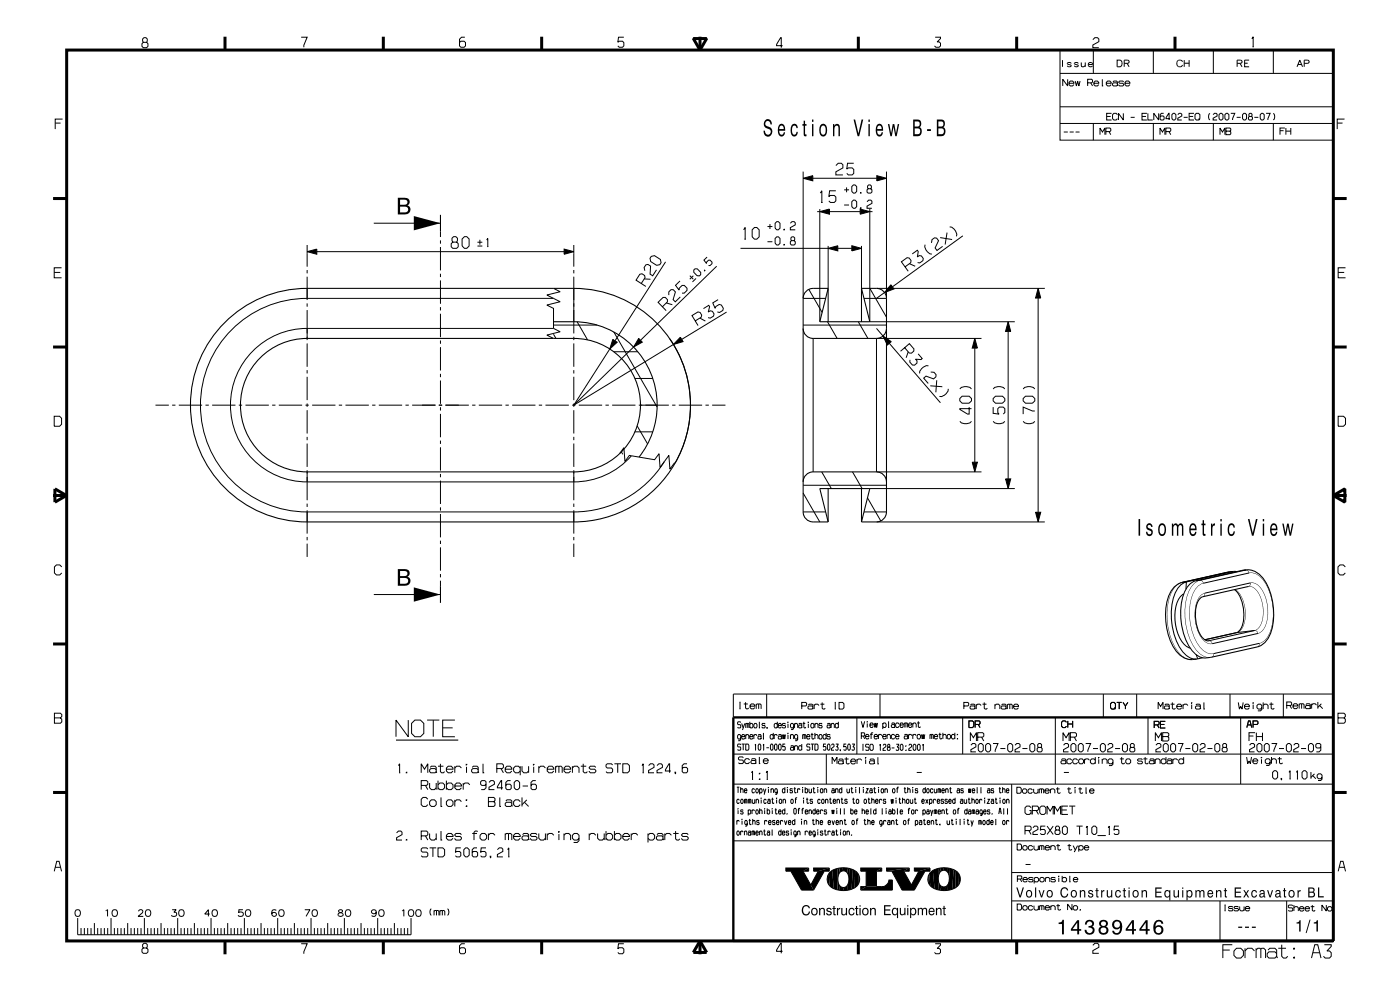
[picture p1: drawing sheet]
<svg xmlns="http://www.w3.org/2000/svg" width="420mm" height="297mm" viewBox="0 0 420 297" stroke-linecap="round" stroke-linejoin="round" font-family="sans-serif">
<g fill="#000">
<path d="M240.9 53.4l2.9-.8v1.6zM263 52.6l2.9 .8-2.9 .8zM92.1 75.4l2.9-.8v1.6zM124.1 64.7l8 2.2-8 2.1zM169.2 74.6l2.9 .8-2.9 .8zM245.9 63.4l2.9-.8v1.6zM248.4 74.4l2.9-.8v1.6zM255.5 73.6l2.9 .8-2.9 .8zM258 62.6l2.9 .8-2.9 .8zM267.3 85.3l.9 1.3-2.8 1.1zM302.4 96.4l.8 2.9h-1.5zM311.4 86.4l.8 2.9h-1.5z"/>
<path d="M183.8 101.7l1.4 .9-2.3 2zM191.6 101.4l1.1 1.1-2.6 1.5zM204.1 101.1l.8 1.3-2.9 .8zM264.9 100.7l2.5 1.7-1.2 1zM292.4 101.4l.8 2.9h-1.5zM291.7 138.5h1.5l-.8 2.9zM301.7 143.5h1.5l-.8 2.9zM310.7 153.5h1.5l-.8 2.9zM124.1 176l8 2.2-8 2.1zM240.9 261.1l1.7-1v1zM258.2 265.7h1.6l-1.6 1.1zM262.9 261.1l1.6-1v1z"/>
<path d="M271.1 261.1l1.7-1v1zM266 260.1h6.8l-6.8 1z"/>
<path d="M240.9 261.1l2.3 4.1 2.3-4.1 3.3-1v1h-1.5l-3.2 5.7z" fill-rule="evenodd"/>
<path d="M235.8 260.1h6.8l-1.7 1 3.2 5.7h-3.7l-3.1-5.7h-1.5z" fill-rule="evenodd"/>
<path d="M244.1 260.1h4.7l-3.3 1h-1.4z" fill-rule="evenodd"/>
<path d="M248.4 262.2v2.4a3.1 3.1 0 0 1 0-2.4z" fill-rule="evenodd"/>
<path d="M248.6 261.8l.3 3.7-.5-.9v-2.4z" fill-rule="evenodd"/>
<path d="M248.9 261.5l.7-.6 .6 5.4-1.3-.8-.3-3.7z" fill-rule="evenodd"/>
<path d="M249.6 260.9l1.6-.6v6.4l-1-.4z" fill-rule="evenodd"/>
<path d="M251.2 260.3l.7-.2-.1 1.6a3.8 3.8 0 0 0-.3 2.7l-.3 2.3z" fill-rule="evenodd"/>
<path d="M251.9 260.1l.1 1.3-.2 .3z" fill-rule="evenodd"/>
<path d="M251.5 264.4l.5 1.1-.1 1.3-.7-.1z" fill-rule="evenodd"/>
<path d="M251.9 260.1h.9l.1 .9-.9 .4z" fill-rule="evenodd"/>
<path d="M252.8 266l.6-.1 .8-.5-.1 1.4-.9 .1z" fill-rule="evenodd"/>
<path d="M252 265.5l.8 .5 .4 .9-1.3-.1z" fill-rule="evenodd"/>
<path d="M252.8 260.1h1.3l.2 1.6-.6-.5-.8-.2z" fill-rule="evenodd"/>
<path d="M254.1 260.1l.7 .2-.1 3.2z" fill-rule="evenodd"/>
<path d="M254.8 260.3l1.1 .3-.5 5.9-1.3 .3 .1-1.4 .5-1.9z" fill-rule="evenodd"/>
<path d="M255.9 260.6l.6 .4-.1 5.1-1 .4z" fill-rule="evenodd"/>
<path d="M256.5 261l1 1-.1 3.1-1 1z" fill-rule="evenodd"/>
<path d="M257.5 262l.2 .3a3.1 3.1 0 0 1-.3 2.8z" fill-rule="evenodd"/>
<path d="M258.2 260.1h6.3l-1.6 1v4.6h-3.1v-4.6h-1.6z" fill-rule="evenodd"/>
<path d="M266 261.1l6.8-1-1.7 1 2.3 4.1 2.2-4.1 3.4-1v1h-1.5l-3.2 5.7h-3.7l-3-5.7z" fill-rule="evenodd"/>
<path d="M258.2 266.8l1.6-1.1h4.5a2.09 2.09 0 0 0 2.4-2h1v3.1z" fill-rule="evenodd"/>
<path d="M274.3 260.1h4.7l-3.4 1h-1.3z" fill-rule="evenodd"/>
<path d="M278.6 262.2v2.4a3.1 3.1 0 0 1 0-2.4z" fill-rule="evenodd"/>
<path d="M278.8 261.8l.3 3.7-.5-.9v-2.4z" fill-rule="evenodd"/>
<path d="M279.1 261.5l.8-.6 .5 5.4-1.3-.8-.3-3.7z" fill-rule="evenodd"/>
<path d="M279.9 260.9l1.6-.6-.1 6.4-1-.4z" fill-rule="evenodd"/>
<path d="M281.5 260.3l.6-.2-.2 1.5a3.8 3.8 0 0 0-.3 2.7l-.2 2.4z" fill-rule="evenodd"/>
<path d="M282.1 260.1v1.1l-.2 .4z" fill-rule="evenodd"/>
<path d="M281.6 264.3l.3 .8 .5 .5-.3 1.2-.7-.1z" fill-rule="evenodd"/>
<path d="M282.1 260.1h.9l.1 .7-1 .4z" fill-rule="evenodd"/>
<path d="M282.4 265.6l1.2 .2-.1 1.1-1.4-.1z" fill-rule="evenodd"/>
<path d="M283 260.1h1.3l.1 1.5-.5-.6-.8-.2z" fill-rule="evenodd"/>
<path d="M283.6 265.8l.8-.7-.1 1.7-.8 .1z" fill-rule="evenodd"/>
<path d="M284.3 260.1l.7 .2-.2 3.1z" fill-rule="evenodd"/>
<path d="M285 260.3l1.1 .3-.4 5.9-1.4 .3z" fill-rule="evenodd"/>
<path d="M286.1 260.6l.7 .4-.2 5.1-.9 .4z" fill-rule="evenodd"/>
<path d="M286.8 261l.9 1-.1 3.1-1 1z" fill-rule="evenodd"/>
<path d="M287.7 262l.2 .3a3.1 3.1 0 0 1-.3 2.8z" fill-rule="evenodd"/>
</g>
<g fill="none" stroke="#000" stroke-width=".3">
<path d="M43 12.7h1l.2-1-.4-.4h-.6l-.4 .4 .2 1-.4 .4v.8l.4 .4h1l.4-.4v-.8l-.4-.4M90.3 11.2h1.8l-.9 2.4v.6M139.4 11.2h-.9l-.6 .6v2l.4 .4h.9l.5-.4v-1l-.5-.4h-.9l-.4 .4M187.1 11.2h-1.5l-.3 1.5 .5-.3h1l.3 .4v1l-.3 .4h-1l-.5-.4M234.8 13.7h-1.8v-.4l1.2-2h.2v3M280.6 11.2h1.6v.4l-1.1 1h.6l.5 .4v.8l-.5 .4h-.9l-.5-.4M318 15v27h82M318.7 18v2M321.4 19l-.4-.3-.8 .3 .2 .3 1 .3-.2 .4h-.6l-.4-.3M323.5 19l-.4-.3-.8 .3 .2 .3 1 .3-.2 .4h-.5l-.5-.3M324.4 18.7l.1 1.2 .5 .1 .6-.3M325.6 18.7v1.3"/>
<path d="M326.5 19.3h1.3a.68 .68 0 0 0-.9-.5 .68 .68 0 0 0-.4 .9 .68 .68 0 0 0 1 .3l.3-.3M327.9 11.9l.6-.6h.8l.3 .4v.8l-1.7 1v.8h1.7M328 15v7M335.1 18h.9a1.09 1.09 0 0 1 .6 1 1.09 1.09 0 0 1-.6 1h-.9zM337.3 19h1.1l.3-.3v-.4l-.4-.3h-1v2M338.1 19l.6 1M346 15v7M354.8 18.5a.94 .94 0 0 0-1.4-.2 .94 .94 0 0 0 0 1.4 .94 .94 0 0 0 1.4-.2M355.3 19h1.4M355.3 18v2M356.7 18v2M364 15v7"/>
<path d="M371.1 19h1.1l.4-.3v-.4l-.4-.3h-1.1v2M372 19l.6 1M373.4 19h.9M374.7 18h-1.3v2h1.3M375.6 11.6l.4-.6v3M375.8 14h.4M382 15v7M389.4 19.3h1.1M391.3 19h1.1l.3-.3v-.4l-.4-.3h-1v2M16.6 36.9h1.6M18.8 35.7h-2.2v3M318 22h82"/>
<path d="M318 37h82M318 32h82M319.1 39.6h1.2M320.3 23.8v2l-1.5-2v2M320.7 25h1.5l-.4-.7h-.7l-.4 .4v.7l.4 .4h.7l.4-.4M320.9 39.6h1.2M322.6 24.3l.3 1.5 .4-1.5 .4 1.5 .3-1.5M322.7 39.6h1.2M326.3 24.8h1.2l.3-.2v-.6l-.3-.2h-1.2v2M327.2 24.8l.6 1M328 37v5M328.2 25h1.4l-.4-.7h-.6l-.4 .4v.7l.4 .4h.6l.4-.4"/>
<path d="M330.7 23.8v2h.3M331.8 39.4h1.2l.2-.2v-.6l-.2-.2h-1.2v2M331.9 25h1.5l-.4-.7h-.7l-.4 .4v.7l.4 .4h.7l.4-.4M332 34.9h1.2M332.7 39.4l.5 1M333.5 34h-1.5v2h1.5M333.9 24.6l.3-.3h.8l.2 .3v.9M335.2 25.1l-.2-.3h-1l-.2 .7 .2 .3h1l.2-.3 .2 .3M335.2 34.4l-.4-.4h-.6l-.4 .4v1.2l.4 .4h.6l.4-.4M337 34v2l-1.5-2v2M337.1 24.6l-.3-.3h-.9l-.3 .3 .3 .4h.9l.3 .2-.3 .6h-.9l-.3-.4M337.5 25h1.5l-.4-.7h-.7l-.4 .4v.7l.4 .4h.7l.4-.4"/>
<path d="M339.2 35.2h1.2M342.6 34.9h1.2M344.1 34h-1.5v2h1.5M344.4 34v2h1.4M346 37v5M347.6 34v2l-1.5-2v2M349.1 34h-.7l-.4 .4v1.3l.3 .3h.7l.2-.3v-.7l-.2-.2h-.7l-.3 .2M349.8 39.4h1.2l.2-.2v-.6l-.2-.2h-1.2v2M350.7 39.4l.5 1M351 35.6h-1.2l.8-1.6 .1 2M352 34h.4l.4 .4v1.2l-.4 .4h-.4l-.4-.4v-1.2zM353.3 34.4l.4-.4h.6l.2 .2v.6l-1.2 .6v.6h1.2"/>
<path d="M355.1 35.2h1.2M356.7 34.9h1.2M358.2 34h-1.5v2h1.5M358.9 34h.7l.4 .4v1.2l-.4 .4h-.7l-.4-.4v-1.2zM359.6 35.6l.4 .4M363 34a1.42 1.42 0 0 0 0 2M363.9 34.4l.4-.4h.6l.2 .2v.6l-1.2 .6v.6h1.2M364 37v5M366.1 34h.4l.4 .4v1.2l-.4 .4h-.4l-.4-.4v-1.2zM367.8 39.3h1.2l.2-.3v-.4l-.2-.2h-1.2v2h1.2l.2-.3v-.5l-.2-.3M367.9 34h.4l.4 .4v1.2l-.4 .4h-.4l-.4-.4v-1.2zM369.2 34h1.2l-.6 2"/>
<path d="M371 35.2h1.2M372.8 34.4l.4-.4h.4l.4 .4v1.2l-.4 .4h-.4l-.4-.4zM374.8 34.9h.7l.1-.7-.3-.2h-.4l-.2 .2 .1 .7-.3 .3v.5l.3 .3h.7l.2-.3v-.5l-.2-.3M376.3 35.2h1.2M378.1 34.4l.4-.4h.4l.4 .4v1.2l-.4 .4h-.4l-.4-.4zM379.8 34h1.2l-.6 2M382 37v5M382 34a1.41 1.41 0 0 1 0 2M384 39.2h1.1M385.5 38.4h-1.5v2M385.8 38.4v2M385.8 39.3h1.4"/>
<path d="M387.2 38.4v2M389.1 20l.8-2 .9 2M401.2 36.9h1.6M403.4 35.7h-2.2v3M240.9 51.4v38h6.8M240.9 53.4l2.9-.8v1.6zM243.8 53.4h19.2M246.1 57.9l.4-.7v3.5M250.7 57.2h-1.8l-.3 1.7 .5-.3h1.2l.4 .4v1.2l-.4 .5h-1.2l-.5-.5M250.8 49.6l.7-.7h.9l.5 .5v.9l-2.1 1.2v.9h2.1M253.2 56.9h1.5M254 56.2v1.4"/>
<path d="M256 60h.5l.5 .5v1.4l-.5 .5h-.5l-.5-.5v-1.4zM256 55.4h.5l.5 .5v1.5l-.5 .5h-.5l-.5-.5v-1.5zM256.1 48.9h-1.8l-.3 1.8 .5-.4h1.2l.4 .5v1.2l-.4 .4h-1.2l-.5-.4M258.1 57.7l.2 .2zM260.4 56.6h.8l.2-.8-.3-.4h-.5l-.3 .4 .1 .8-.3 .3v.6l.3 .4h.8l.4-.4v-.6l-.4-.3M263 52.6l2.9 .8-2.9 .8zM265.9 51.4v38h-6.7M330 40.4v-2l.7 1.2 .8-1.2v2M348 40.4v-2l.7 1.2 .8-1.2v2M366 40.4v-2l.7 1.2 .8-1.2v2M92.1 73.4v6.5M92.1 75.4l2.9-.8v1.6z"/>
<path d="M95 75.4h74.2M112.1 66.9h20M132.1 69.4v1.6M132.1 72v1M132.1 74v7M135.8 72.6h1.2l.2-1.2-.4-.5h-.7l-.5 .5 .2 1.2-.4 .4v1l.4 .4h1.2l.5-.4v-1l-.5-.4M138.6 71.6l.7-.7h.7l.7 .7v2.1l-.7 .7h-.7l-.7-.7zM143.2 73.7h1.5M143.2 72.6h1.5M144 71.9v1.4M146 71.9l.3-.5v2.5M146.2 73.9h.3"/>
<path d="M169.2 74.6l2.9 .8-2.9 .8zM172.1 73.4v6.5M195.4 76.8l.9-.2 1.8 1.2 .2 .9-.4 .6-.9 .2-1.8-1.1-.2-1zM199.7 78.5l-15.2 23.6M212.1 77l-.9 .9 .7 1 .1-.4 .6-.5h.4l.6 .6v.4l-.6 .6h-.5M215 79.8l-22.8 22.2M222.1 74.4h26.3M223.1 68.9l.4-.7v3.5M223.3 71.7h.5M225.6 68.9l.7-.7h.7l.7 .7v2.1l-.7 .7h-.7l-.7-.7zM230.2 67.9h1.5M230.2 72.4h1.5"/>
<path d="M231 67.2v1.4M232.5 66.9l.5-.5h.5l.5 .5v1.5l-.5 .5h-.5l-.5-.5zM233 71h.5l.5 .5v1.4l-.5 .5h-.5l-.5-.5v-1.4zM235.1 68.7l.2 .2zM235.1 73.3l.2 .1zM237.1 66.9l.5-.5h.6l.4 .4v.6l-1.5 .8v.7h1.5M237.4 72.1h.8l.2-.8-.3-.3h-.5l-.3 .3 .1 .8-.3 .3v.7l.3 .3h.8l.4-.3v-.7l-.4-.3M245.1 63.4h.8M245.9 62.6v33.8M245.9 63.4l2.9-.8v1.6zM246.3 60.7h.5M248.4 73.7v12.7"/>
<path d="M248.4 74.4l2.9-.8v1.6zM248.8 63.4h9.2M251.3 74.4h4.2M253.2 61.4h1.5M255.5 73.6l2.9 .8-2.9 .8zM258 62.6l2.9 .8-2.9 .8zM258.1 62.3l.2 .1zM258.4 73.7v12.7M260.1 60.5l.5-.5h.6l.4 .3v.7l-1.5 .8v.6h1.5M260.9 62.6v33.8h43.5M260.9 63.4h.8M271.5 80l1.7-1.3 .1-.6-.5-.8-.7-.1-1.7 1.3 2.1 2.8"/>
<path d="M272.8 79l1.7 .8M273.7 76.1l1.5-1.1 .3 .4-.3 1.6 .6-.4 .6 .1 .6 .8-.1 .6-1 .7-.6-.1M277.5 73.3a2.47 2.47 0 0 0 2.1 2.9M279.4 72.8l.2-1 .8-.5 .6 .1 .6 .7-1.1 2.2 .6 .8 1.7-1.3M282 71.2l3.6 .6M284.1 69.7l-.6 3.6M284.9 68a2.47 2.47 0 0 1 2 2.8M288.9 70.7l-21.2 15.3M16.3 81.7h1.8M18.5 80.2h-2.2v3h2.2M92.1 80.9v1M92.1 82.9v7"/>
<path d="M92.1 90.9v1M92.1 92.9v9M132.1 82v1M132.1 84v7M132.1 92v1M132.1 94v7M166.1 98.4l2 1-4 1 2 1M166.1 89.4l2 1-4 1 2 1v6M166.1 86.4l2 1-4 1 2 1M166.1 97.4h13M166.1 98.4h-74a23 23 0 0 0-23 23 23 23 0 0 0 23 23h80a23 23 0 0 0 17.3-7.8M166.1 89.4h-74a32 32 0 0 0-32 32 32 32 0 0 0 32 32h80a32 32 0 0 0 27.2-15.1"/>
<path d="M172.1 80.9v1M172.1 82.9v17M173.1 96.4l3.2 5.5M184.1 99.5l13 22.5M192.4 85l1.1-1.8-.1-.6-.8-.5-.7 .1-1.1 1.8 3 1.8M193.3 83.6l1.8 .1M196.9 80.9l-1.1 1.8-.8-.6 .2-2.4-.8-.5-.7 .2-.5 .8 .2 .9M198.7 91.9l1.5-1.4v-.7l-.6-.7h-.7l-1.5 1.5 2.5 2.5M199.9 90.8l1.8 .5M200.6 88.4v-.9l.7-.7h.7l.6 .7-.7 2.3 .7 .7 1.5-1.5M204 84.2l-1.3 1.3 1 1.4 .1-.6 .8-.8h.7l.8 .9v.6l-.8 .9-.7-.1M207 82.6l1 1.1"/>
<path d="M208 82.6l-1.1 1.1M208.1 80.9l.4-.3h.7l1 1v.7l-.4 .4h-.6l-1.1-1.1zM208.6 96.2l1.8-1.1 .1-.7-.5-.8-.6-.1-1.8 1.1 1.8 3M208.8 83.5l-1.1 1M210 95.3l1.6 .9M211 92.5l1.6-1 .3 .4-.4 1.6 .6-.4 .6 .2 .5 .8-.1 .6-1 .6-.7-.1M211.4 81v.2zM215.4 89.8l-1.6 1 .7 1.6 .3-.5 1-.7 .6 .2 .6 1-.2 .6-1 .6-.6-.1M218 93.5l-13.5 8.2M240.9 97.4h25M242.6 86.7l4 6.9M248.2 96.4l2.9 5"/>
<path d="M257.5 96.4l2.9 5M260.9 86.4l5 8.7M262.9 86.4h50.5M262.9 98.4l2 2.3M265.4 87.7l-2.5 1.7M267.3 85.3l.9 1.3-2.8 1.1zM302.4 99.3v44.2M302.4 96.4l.8 2.9h-1.5zM311.4 89.3v64.2M311.4 86.4l.8 2.9h-1.5zM401.5 81.7h1.8M403.7 80.2h-2.2v3h2.2"/>
<path d="M92.1 102.9v7M92.1 110.9v1M92.1 112.9v7M132.1 102v1M132.1 104v7M132.1 112v1M132.1 114v7M166.1 100.2l.7 1.2M172.1 100.9v1M172.1 102.9v7M172.1 110.9v1M172.1 112.9v7"/>
<path d="M182.9 104.6l-10.8 16.8M183.8 101.7l1.4 .9-2.3 2zM184.1 105.4h7.2M190.1 104l-18 17.4M190.5 113.4h5.3M191.6 101.4l1.1 1.1-2.6 1.5zM201 101.6a35 35 0 0 1 1.5 37.2h-.2l-1.3 1.8-.3-4.1-1.4 1.8M202 103.2l-29.9 18.2M204.1 101.1l.8 1.3-2.9 .8zM243.9 101.4v40M264.9 100.7l2.5 1.7-1.2 1zM266.8 102.9l15.3 17.8"/>
<path d="M271.4 104.2l1.4 1.6h.6l.7-.6 .1-.6-1.4-1.6-2.6 2.3M272.5 105.4l-.7 1.8M275.4 106l1.3 1.5-.4 .3-1.6-.2 .4 .6v.6l-.7 .6h-.7l-.8-.9 .1-.7M278.5 109.6a2.48 2.48 0 0 0-2.6 2.3M279.1 115.6l3.6 .3M279.2 111.5l1 .1 .6 .7v.6l-.7 .7-2.3-.9-.7 .6 1.4 1.6M281 114l-.2 3.6M284.5 116.5a2.48 2.48 0 0 1-2.7 2.3M287.9 116.6a2.47 2.47 0 0 1 3.5 0M287.9 119.4l.7-.7h2.1l.7 .7v.7l-.7 .7h-2.1l-.7-.7zM292.4 101.4l.8 2.9h-1.5zM292.4 104.3v34.2"/>
<path d="M294.4 101.4h-31.5v40h31.5M297.9 116.6a2.47 2.47 0 0 1 3.5 0M297.9 119.4l.7-.7h2.1l.7 .7v.7l-.7 .7h-2.1l-.7-.7zM306.9 116.6a2.47 2.47 0 0 1 3.5 0M306.9 119.4l.7-.7h2.1l.7 .7v.7l-.7 .7h-2.1l-.7-.7zM16.3 124.7h1.6l.6 .6v1.9l-.6 .6h-1.6zM46.6 121.4h4M51.6 121.4h1M53.6 121.4h7M61.6 121.4h1M63.6 121.4h7M71.6 121.4h1"/>
<path d="M73.6 121.4h7M81.6 121.4h1M83.6 121.4h7M91.6 121.4h1M92.1 120.9v1M92.1 122.9v7M92.1 130.9v1M92.1 132.9v7M93.6 121.4h7M101.6 121.4h1M103.6 121.4h7M111.6 121.4h1"/>
<path d="M113.6 121.4h7M121.6 121.4h1M123.6 121.4h7M132.1 122v1M132.1 124v7M132.1 132v1M132.1 134v7M132.6 121.4h-1M133.6 121.4h7M141.6 121.4h1M143.6 121.4h7M151.6 121.4h1"/>
<path d="M153.6 121.4h7M161.6 121.4h1M163.6 121.4h7M171.6 121.4h1M172.1 120.9v1M172.1 122.9v7M172.1 130.9v1M172.1 132.9v7M173.6 121.4h7M181.6 121.4h1M183.6 121.4h7M185.9 136l1.3-1.8 .3 4.1 1.3-1.8 .6 .1"/>
<path d="M186.4 135.4l.4 .8M189.4 136.6l7 1.2 1.3-1.8 .3 4.1 1.3-1.8M190.5 129.4h5.3M191.1 127.6l3.2 5.4M191.6 121.4h9M201.6 121.4h1M203.6 121.4h7M211.6 121.4h1M213.6 121.4h4M287.9 126.3a2.47 2.47 0 0 0 3.5 0M290.7 122v2.1h-.4l-2.4-1.4v-.2h3.5M291.7 138.5h1.5l-.8 2.9z"/>
<path d="M297.9 122v1.9l1.8 .2-.4-.5v-1.1l.5-.5h1.2l.4 .5v1.1l-.4 .5M297.9 126.3a2.47 2.47 0 0 0 3.5 0M306.9 126.3a2.47 2.47 0 0 0 3.5 0M310.4 123.2h-.7l-2.8-1.2v2.1M401.5 124.7h1.6l.6 .6v1.9l-.6 .6h-1.6zM92.1 140.9v9M92.1 150.9v1M92.1 152.9v7M132.1 142v1M132.1 144v7M132.1 152v1M132.1 154v7"/>
<path d="M172.1 140.9v9M172.1 150.9v1M172.1 152.9v7M240.9 147.8l5 8.6M240.9 153.4h6.8M240.9 145.4h25M246.5 141.4l2.9 5M255.8 141.4l2.8 5M259.2 153.4h6.7M260.2 149.2l4 6.9M260.9 146.4h43.5M262.9 156.4h50.5"/>
<path d="M301.7 143.5h1.5l-.8 2.9zM310.7 153.5h1.5l-.8 2.9zM18.5 169.9l-.6-.6h-1l-.6 .6v1.8l.6 .6h1l.6-.6M92.1 160.9v1M92.1 162.9v4M112.1 178.2h20M132.1 162v1M132.1 164v7M132.1 172v1M132.1 174v1.7M172.1 160.9v1M172.1 162.9v4"/>
<path d="M369.6 171.6v-.3l-1.2 .2-13.7 3.1 1.2-.2-.1 2.2M372.5 171l1.2-.2-15 3.3M374.7 171.7l-13.7 3.1M375.1 174.7l-13.7 3.1M403.6 169.9l-.6-.6h-1l-.6 .6v1.8l.6 .6h1l.6-.6M358.9 196.2l.4 1.3M361.4 191.7l9.6-2.1 5.4-.6-14.1 3.1M377.4 189.8l-13.7 3.1M377.8 192.8l-13.7 3.1M16.3 215.1h1.8l.4-.4v-.5l-.4-.4h-1.8v3h1.8l.4-.4v-.8l-.4-.5M122.5 215.8v5l-3.7-5v5M123.5 216.8l1-1h1.6l1 1v3l-1 1h-1.6l-1-1z"/>
<path d="M128.1 215.8h3.7M130 215.8v5M132.8 218.1h3M136.5 215.8h-3.7v5h3.7M221.9 212.4h.2M221.9 210.4h.2M222 210.4v2M222.2 216.6l-.2-.3h-.6l-.1 .6 .1 .3h.6l.2 .7-.2 .3h-.6l-.1-.3M222.5 216.8l.5 1.4M223.1 211h1.2M223.4 216.8l-.7 1.8M223.7 210.4v1.8l.2 .2 .7-.2"/>
<path d="M223.7 216.8v1.4M224.2 216.9l-.3-.1-.2 .2M224.2 218.2l.1-1.4 .4 .3v1.1M224.9 217.2l.3-.4h.4l.3 .4v.6l-.3 .4h-.4l-.3-.4M224.9 216.3v1.9M225 211.6h1.5l-.4-.6h-.7l-.4 .4v.6l.4 .4h.7l.4-.4M226.4 216.8h.4l.3 .4v.6l-.3 .4h-.4l-.2-.4v-.6zM226.9 211v1.4M227.6 211.1l-.5-.1-.2 .2M227.6 212.4l.1-1.4 .6 .2v1.2M227.8 216.3v1.9h.2M229 219.7v1.8h.2"/>
<path d="M229.5 217.1l-.1-.3h-.6l-.2 .3 .2 .3h.6l.1 .3-.1 .5h-.6l-.2-.4M230 208v7M230.2 218.2l-.1-.2v.4M232 219.7v1.8M233.2 217.2l-.3-.4h-.4l-.2 .4v.6l.2 .4h.4l.3-.4M233.2 216.3v1.9M233.5 217.4h.9l-.2-.6h-.5l-.2 .4v.6l.2 .4h.5l.2-.4M235.6 217.1l-.1-.3h-.6l-.2 .3 .2 .3h.6l.1 .3-.1 .5h-.6l-.2-.4M236.4 216.6h.1M236.4 219.9h.1M236.4 216.9v1.3M238.1 217.8l-.3 .4h-.4l-.3-.4v-.6l.3-.4h.4l.3 .4v1.1l-.3 .3h-.5"/>
<path d="M238.4 217.2l.2-.4h.4l.3 .4v1M238.4 216.8v1.4M239.7 217.1l.1-.3h.6l.1 1.1M240.5 211.6h1.2l.3-.3v-.5l-.3-.3h-1.2v2M240.5 217.5l-.1-.2h-.6l-.2 .6 .2 .3h.6l.1-.3 .1 .3M240.8 216.8h.8M241.1 216.3v1.6l.2 .3 .4-.3M242.5 216.6h.1M242.5 216.9v1.3M242.5 211.3l.3-.3h.8l.3 .3v.9M243.5 216.8h.4l.3 .4v.6l-.3 .4h-.4l-.3-.4v-.6zM243.6 219.7v1.5l.2 .3 .4-.3"/>
<path d="M243.9 211.8l-.3-.2h-1l-.2 .6 .2 .3h1l.3-.3 .1 .3M244.2 211.4l.4-.4h.7l.4 .4M244.2 211v1.5M244.5 217.2l.2-.4h.5l.2 .4v1M244.5 216.8v1.4M244.5 219.7v1.8M246.1 211h1.2M246.6 217.1l-.1-.3h-.6l-.2 .3 .2 .3h.6l.1 .3-.1 .5h-.6l-.2-.4M246.6 210.5v1.7l.3 .3 .7-.3M247.9 219.7v1.8M248.2 217.1l.2-.3h.5l.2 1.1M249.1 217.5l-.2-.2h-.6l-.2 .6 .2 .3h.6l.2-.3 .1 .3"/>
<path d="M249.3 217.2l.3-.4h.4l.3 .4v1M249.3 216.8v1.4M250.4 210.5h.3M250.4 212.5h.3M250.6 210.5v2M251.5 217.2l-.2-.4h-.5l-.2 .4v.6l.2 .4h.5l.2-.4M251.5 216.3v1.9M251.7 210.5h1.1l.4 .4v1.2l-.4 .4h-1.1zM257.1 215v11M258.4 216.2l.5 1.8 .5-1.8M260.1 216.3l.1 .1zM260.2 216.8v1.2"/>
<path d="M261 217.3h1l-.3-.6h-.5l-.2 .3v.7l.2 .3h.5l.3-.3M261.9 219.7l-.4-.1-.2 .3v1.6M262.3 216.7l.2 1.3 .3-1.3 .2 1.3 .3-1.3M264 208v7M264.8 217l.3-.3h.5l.2 .3v.7l-.2 .3h-.5l-.3-.3M264.8 216.7v1.8M266.6 216.2v1.8h.2M267.5 216.9l.2-.2h.5l.2 1.1M268.4 217.4l-.2-.2h-.6l-.2 .6 .2 .2h.6l.2-.2 .1 .2M269.7 217l-.3-.3h-.4l-.3 .3v.7l.3 .3h.4l.3-.3M270 217.3h1l-.3-.6h-.4l-.3 .3v.7l.3 .3h.4l.3-.3M271.3 216.7v1.3"/>
<path d="M271.8 218l.1-1.3 .4 .2v1.1M271.8 216.8l-.3-.1-.2 .2M272.6 217.3h1l-.3-.6h-.5l-.2 .3v.7l.2 .3h.5l.3-.3M273.8 217l.3-.3h.5l.3 .3v1M273.8 216.7v1.3M275.1 216.7h.9M275.5 216.2v1.6l.2 .2 .4-.2M281.9 219.6v1.6l.2 .3 .5-.3M282.9 219.6v1.9M286.4 219.6v1.9M288.8 215v11M289.1 211.6h1.2l.3-.3v-.5l-.3-.3h-1.2v2"/>
<path d="M290.7 216.1h1l.4 .4v1.2l-.4 .4h-1zM291.1 211.3l.3-.3h.8l.3 .3v.9M292.5 211.8l-.3-.2h-.9l-.3 .6 .3 .3h.9l.3-.3 .1 .3M292.5 217.1h1.2l.3-.2v-.6l-.3-.2h-1.2v2M292.9 211.4l.4-.4h.6l.4 .4M292.9 211v1.5M293.5 217.1l.5 1M294.7 211h1.2M295.3 210.5v1.7l.2 .3 .7-.3M298.5 211.4l.4-.4h.6l.4 .4v1.1M298.5 211v1.5M300.5 211.3l.2-.3h.8l.3 .3v.9"/>
<path d="M301.8 211.8l-.3-.2h-.9l-.3 .6 .3 .3h.9l.3-.3 .1 .3M302.2 211v1.5M302.9 211.2l-.4-.2-.3 .3M302.9 212.5l.2-1.5 .6 .3v1.2M304.1 211.7h1.4l-.4-.7h-.6l-.4 .4v.7l.4 .4h.6l.4-.4M316.6 215v20M319.9 216.5l-.4-.4h-.6l-.4 .4v1.2l.4 .4h.6l.4-.4M320.3 216.1v2M320.3 217h1.5M321.8 216.1v2M331 208v7M333.6 210.5h.6l.4 .4v1.2l-.4 .4h-.6l-.4-.4v-1.2z"/>
<path d="M334.2 212.1l.4 .4M335 210.5h1.5M335.8 210.5v2M336.9 210.5l.7 1.1M338.4 210.5l-.8 1.1v.9M341 208v7M344.4 215v11M346.3 217.3h1.2l.2-.3v-.5l-.2-.3h-1.2v2M347.2 217.3l.5 .9M347.4 212.5v-2l.8 1.2 .7-1.2v2M348.1 217.1h1.2M349.4 211.3l.3-.3h.8l.3 .3v.9"/>
<path d="M349.6 216.2h-1.5v2h1.5M350.8 211.8l-.3-.2h-.9l-.3 .6 .3 .3h.9l.3-.3 .1 .3M351.2 211h1.2M351.7 210.5v1.7l.3 .3 .6-.3M353 211.7h1.5l-.4-.7h-.7l-.4 .4v.7l.4 .4h.7l.4-.4M354.9 211.4l.4-.4h.7l.4 .4M354.9 211v1.5M357.4 210.6l.2 .2zM357.5 211.2v1.3M358.8 211.3l.2-.3h.8l.3 .3v.9M360.1 211.8l-.3-.2h-.9l-.3 .6 .3 .3h.9l.3-.3 .1 .3M361.2 210.5v2h.2"/>
<path d="M369 208v7M371.5 210.5l.3 2 .4-.8 .4 .8 .4-2M372.2 215v20M373.4 211.7h1.4l-.4-.7h-.6l-.4 .4v.7l.4 .4h.6l.4-.4M374 218.1l.5-2h.5l.5 2M374.2 217.3h1.1M375.9 210.6l.1 .2zM375.9 217.1h1.2l.3-.2v-.6l-.3-.2h-1.2v2M376 211.2v1.3M376.5 219.6h-1.8v2.5M376.9 219.6v2.5M378.6 212.1l-.4 .4h-.7l-.4-.4v-.7l.4-.4h.7l.4 .4v1.2l-.4 .4h-.8"/>
<path d="M378.7 219.6v2.5M379 211.4l.4-.4h.6l.4 .4v1.1M379 210.5v2M380.8 211h1.2M381.4 210.5v1.7l.2 .3 .7-.3M385 208v7M386 211.4h1.2l.3-.2v-.6l-.3-.2h-1.2v2M387 211.4l.5 1M387.9 211.6h1.5l-.4-.7h-.7l-.4 .4v.7l.4 .4h.7l.4-.4M389.8 210.9v1.5M390.5 212.4l.1-1.5 .6 .3v1.2M390.5 211l-.5-.1-.2 .3"/>
<path d="M391.8 211.2l.2-.3h.8l.3 .3v.9M393.1 211.7l-.3-.3h-.9l-.3 .7 .3 .3h.9l.3-.3 .1 .3M393.5 211.3l.4-.4h.7l.4 .4M393.5 210.9v1.5M395.4 210.4v2M395.9 211.4l.9 1M396.4 210.9l-1 1.1M400 208h-180v7M401.4 215.1h1.8l.4-.4v-.5l-.4-.4h-1.8v3h1.8l.4-.4v-.8l-.4-.5M119.5 229.4l.4-.5v2.7M119.7 231.6h.4M121.9 231.4l.1 .2z"/>
<path d="M126.4 231.6v-2.7l1 1.6 .9-1.6v2.7M126.4 235.4h1.6l.3-.4v-.7l-.3-.4h-1.6v2.7M127.6 235.4l.7 1.2M128.3 239.5l-.5-.5h-.9l-.5 .5v1.6l.5 .6h.9l.5-.6M128.9 234.7v1.4l.5 .5h.9l.6-.5M129.1 230l.3-.4h1.1l.4 .4v1.2M129.4 239.7h.9l.6 .5v.9l-.6 .6h-.9l-.5-.6v-.9zM130.9 230.7l-.4-.4h-1.3l-.3 .4v.5l.3 .4h1.3l.4-.4 .1 .4M130.9 234.7v1.9M131.4 229.6h1.6M131.4 235.2l.5-.5h.9l.6 .5v.9l-.6 .5h-.9l-.5-.5M131.4 233.9v2.7"/>
<path d="M132.1 228.9v2.3l.4 .4h.5l.4-.4M132.3 239v2.7h.4M133.9 230.5h2v-.3l-.5-.6h-.9l-.6 .6v.9l.6 .5h.9l.5-.5M133.9 235.2l.6-.5h.9l.5 .5v.9l-.5 .5h-.9l-.6-.5M133.9 233.9v2.7M134.5 239.7h.9l.5 .5v.9l-.5 .6h-.9l-.6-.6v-.9zM136.4 230.2l.6-.6h.9l.5 .6M136.4 229.6v2M136.4 235.6h2v-.4l-.5-.5h-.9l-.6 .5v.9l.6 .5h.9l.5-.5M136.4 239.7v2M139 235.2l.5-.5h.9l.5 .5M139 234.7v1.9"/>
<path d="M139.9 229.1l.1 .2zM139.9 239.7l.1 .2zM140 229.8v1.8M141.7 230l.3-.4h1.1l.4 .4v1.2M143.5 230.7l-.4-.4h-1.3l-.3 .4v.5l.3 .4h1.3l.4-.4 .1 .4M144.9 228.9v2.7h.4M145.8 235l-.4 .4h-.9l-.3-.4v-.7l.3-.4h.9l.4 .4v1.8l-.5 .5h-.9M146.7 234.5l.5-.6h.8l.3 .4v.7l-1.6 .9v.7h1.6M149 230.3h1.7l.3-.3v-.7l-.3-.4h-1.7v2.7M149.9 239v2.7h.4M150.3 230.3l.7 1.3M150.8 236.1h-1.6v-.4l1.1-1.8h.2v2.7"/>
<path d="M151.6 230.5h1.9v-.3l-.5-.6h-.9l-.5 .6v.9l.5 .5h.9l.5-.5M153.2 233.9h-.9l-.6 .6v1.8l.4 .3h.9l.4-.3v-.9l-.4-.4h-.9l-.4 .4M154.3 234.5l.5-.6h.5l.6 .6v1.6l-.6 .5h-.5l-.5-.5zM156.1 230.2l-.6-.6h-.9l-.5 .6v.9l.5 .5h.9l.6-.5M156.1 229.6v2.7M156.6 229.6v1.5l.5 .5h.9l.6-.5M156.6 239v2.7M156.8 235.6h1.6M158 239.7l-1.4 1.4M158.6 229.6v2M160 229.1l.2 .2zM160.1 229.8v1.8"/>
<path d="M160.7 233.9h-.9l-.5 .6v1.8l.4 .3h.9l.3-.3v-.9l-.3-.4h-.9l-.4 .4M161.6 230.2l.6-.6h.9l.5 .6M161.6 229.6v2M164.2 230.5h1.9v-.3l-.5-.6h-.9l-.5 .6v.9l.5 .5h.9l.5-.5M166.7 229.6v2M167.7 231.6v-1.8l.2-.2h.4l.4 .4v1.6M167.7 229.8l-.7-.2-.3 .4M169.2 230.5h2v-.3l-.6-.6h-.9l-.5 .6v.9l.5 .5h.9l.6-.5M171.7 230.2l.6-.6h.9l.5 .6v1.4M171.7 229.6v2M174.2 229.6h1.7M175 228.9v2.3l.3 .4h.6l.3-.4"/>
<path d="M178.7 230l-.3-.4h-1.3l-.3 .4 .3 .5h1.3l.3 .4v.3l-.3 .4h-1.3l-.3-.5M183.8 229.3l-.4-.4h-1.2l-.4 .4v.5l.4 .4h1.2l.4 .3v.7l-.4 .4h-1.2l-.4-.4M184.3 228.9h2M185.3 228.9v2.7M186.8 228.9h1.5l.5 .5v1.7l-.5 .5h-1.5zM192.6 229.4l.4-.5v2.7M192.8 231.6h.3M194.6 229.4l.5-.5h.7l.4 .4v.7l-1.6 .9v.7h1.6M197.1 229.4l.5-.5h.8l.3 .4v.7l-1.6 .9v.7h1.6M201.2 231.1h-1.6v-.4l1.1-1.8h.2v2.7M202.7 231.6l-.2-.2h.2l-.2 .6M206.1 228.9h-.9l-.5 .5v1.8l.3 .4h.9l.4-.4v-.9l-.4-.3h-.9l-.3 .3"/>
<path d="M220 226h180M220 235h180M221 235.9h.8M221.4 235.9v1.7M221.8 239.9l-.2-.4h-.3l-.3 .4 .3 .9h.3l.2-.4M222.2 236.7l.2-.3h.3l.2 1.2M222.2 235.9v1.7M222.2 221.1l-.2 .4h-.5l-.2-.4v-.6l.2-.4h.5l.2 .4v1.1l-.2 .4h-.6M222.2 223.2l-.2-.2h-.6l-.1 .6 .1 .3h.6l.2 .7-.2 .2h-.6l-.1-.2M222.4 239.5h.3l.3 .4-.3 .9h-.3l-.2-.4zM222.5 220.8h.9l-.2-.7h-.4l-.3 .4v.6l.3 .4h.4l.2-.4M222.5 223h.9"/>
<path d="M223 223v1.8M223 227.1l-.3-.3h-.9l-.3 .7 .3 .3h.9l.3 .2v.6l-.3 .2h-.9l-.3-.2M223.3 236.9h.8l-.2-.5h-.4l-.2 .9 .2 .3h.4l.2-.3M223.4 239.5v1.3M223.7 220.5l.3-.4h.4l.3 .4v1M223.7 220.1v1.4M223.7 223h.7l.3 .4v1.1l-.3 .3h-.7zM223.7 239.7l-.2-.2-.1 .3M224.5 239.5v1.3M224.9 227.8l-.4-.4h-.7l-.4 .4v.6l.4 .4h.7l.4-.4M224.9 239.7l-.2-.2-.2 .3M224.9 220.8h1l-.3-.7h-.4l-.3 .4v.6l.3 .4h.4l.3-.4"/>
<path d="M225.4 227.6l.3-.2h.8l.2 .2v1M225.4 231.6l.4-.5v2.5M225.6 233.6h.3M225.7 239.5l.2 1.3h.3l.2-.4M226.2 220.5l.2-.4h.4l.3 .4M226.2 220.1v1.4M226.4 236.7l-.3-.3h-.3l-.2 .3 .2 .9h.3l.3-.3M226.4 239.5v1.3M226.5 223.4l.2-.4v1.8M226.6 224.8h.2M226.7 228.2l-.2-.3h-1l-.2 .7 .2 .2h1l.2-.2 .2 .2M226.8 239.9l.2-.4h.4l.2 1.3"/>
<path d="M226.8 239.5v1.3M226.9 236.4h.4l.2 .3-.2 .9h-.4l-.2-.3zM227.5 220.4l.1-.3h.6l.1 1.1M227.7 223l.5 .4v1.1l-.2 .3h-.3l-.2-.3v-1.1zM227.8 231.8l.2 .1zM227.8 233.4l.2 .2zM227.8 226.8v2h.3M227.9 236.7l.2-.3h.3l.2 .3-.2 .9h-.3l-.2-.3M227.9 236.4v1.7M228.3 220.9l-.1-.3h-.7l-.1 .6 .1 .3h.7l.1-.3 .1 .3M228.4 239.3h.1M228.4 239.7v1.1"/>
<path d="M228.9 223.4l.2-.4v1.8M229 228h1.5l-.4-.6h-.7l-.4 .4v.6l.4 .4h.7l.4-.4M229 236.4l.4 1.2M229 224.8h.2M229.8 236.4l-.6 1.7M229.8 231.6l.4-.5v2.5M229.9 239.9l-.2-.4h-.4l-.2 .4 .2 .9h.4l.2-.4M229.9 224.1h.8M230 233.6h.3M230.4 239.8l.1-.3h.4l.1 1.1M230.6 236.1h.1M230.5 236.5v1.1"/>
<path d="M231.3 236.7l.2-.3h.3l.2 1.2M231.3 236.4v1.2M231.4 223l.5 .4v1.1l-.3 .3h-.2l-.3-.3v-1.1zM231.5 239.5h.6M231.7 239.1v1.5l.2 .2 .3-.2M232 220.5l-.3-.4h-.4l-.3 .4v.6l.3 .4h.4l.3-.4M232.3 220.5l.2-.4h.4l.3 .4M232.3 220.1v1.4M232.6 223l.5 .4v1.1l-.2 .3h-.3l-.3-.3v-1.1zM233 239.3h.1M233 239.7v1.1M233.2 237.3l-.2 .3h-.4l-.2-.3 .2-.9h.4l.2 .3v1l-.2 .4h-.4"/>
<path d="M233.6 220.4l.1-.3h.6l.1 1.1M233.8 223l.5 .4v1.1l-.2 .3h-.3l-.2-.3v-1.1zM234 239.5h.3l.2 .4-.2 .9h-.3l-.2-.4zM234.4 220.9l-.1-.3h-.6l-.2 .6 .2 .3h.6l.1-.3 .1 .3M234.7 220.1l.2 1.4 .3-1.4 .2 1.4 .2-1.4M234.9 239.9l.2-.4h.4l.2 1.3M234.9 239.5v1.3M235.5 236.7l-.2-.3h-.4l-.2 .3 .2 .9h.4l.2-.3M235.5 235.9v1.7M235.6 223h-.7l-.1 .9 .6-.2 .2 .9-.2 .2h-.4l-.2-.2M236.3 236.1h.1M236.2 236.5v1.1"/>
<path d="M236.4 220.3v1.2M237.1 220.5l.3-.4h.4l.3 .4v1M237.1 220.1v1.4M237.2 223.7l.2-.2h.5l.2 1.1M237.4 239.5h.4l.2 .4-.2 .9h-.4l-.2-.4zM237.7 236.6l-.1-.2h-.5l-.1 .2 .1 .3h.5v.7h-.5l-.1-.3M238.1 224.2l-.2-.2h-.6l-.2 .6 .2 .2h.6l.2-.2 .1 .2M238.1 236.4h.6M238.4 223.9l.2-.4h.4l.3 .4v.9M238.4 223.5v1.3M238.4 235.9v1.5l.1 .2 .4-.2M238.5 239.5h.5"/>
<path d="M239.1 239.2l-.3-.1-.1 .2v1.5M239.3 236.7l.2-.3h.3l.2 .3M239.3 236.4v1.2M239.3 221.1l-.3 .4h-.4l-.2-.4v-.6l.2-.4h.4l.3 .4v1.1l-.3 .4h-.5M240.5 223.9l-.2-.4h-.5l-.2 .4v.6l.2 .3h.5l.2-.3M240.5 223v1.8M240.8 236.1h.1M240.8 236.5v1.1M240.8 220.1v1.4M241.1 239.3h.1M241.1 239.7v1.1M241.3 220.3l-.3-.2-.2 .3"/>
<path d="M241.3 221.5l.1-1.4 .3 .3v1.1M241.6 236.7l.2-.3h.3l.2 .3-.2 .9h-.3l-.2-.3M241.6 235.9v1.7M241.9 239.5h.6M242 220.8h1l-.3-.7h-.4l-.3 .4v.6l.3 .4h.4l.3-.4M242.1 239.1v1.5l.2 .2 .3-.2M242.7 236.4l.2 1.2h.3l.2-.3M243 223.2l-.2-.2h-.6l-.2 .6 .2 .3h.6l.2 .7-.2 .2h-.6l-.2-.2M243.2 220.1h.8M243.2 223h1M243.4 236.4v1.2M243.7 223v1.8"/>
<path d="M243.8 239.8l-.2-.3h-.5l-.1 .3 .1 .3h.5v.7h-.5l-.1-.4M243.8 236.4h.6M244.1 235.9v1.5l.1 .2 .4-.2M244.5 220.5l.2-.4h.5l.2 .4v1M244.5 223h.7l.2 .4v1.1l-.2 .3h-.7zM245.4 236.1h.1M245.3 236.5v1.1M245.9 220.1h.5l.2 .4v.6l-.2 .4h-.5l-.2-.4v-.6zM246.1 239.9l-.2-.4h-.4l-.2 .4 .2 .9h.4l.2-.4M246.3 236.4h.3l.3 .3-.3 .9h-.3l-.2-.3zM246.7 239.5h.3l.2 .4-.2 .9h-.3l-.2-.4zM247.2 236.7l.2-.3h.4l.2 1.2"/>
<path d="M247.2 236.4v1.2M247.6 239.9l.2-.4h.4l.2 1.3M247.6 239.5v1.3M247.8 223h-.7l-.1 .9 .6-.2 .2 .9-.2 .2h-.4l-.2-.2M247.9 220.5l-.3-.4h-.4l-.3 .4v.6l.3 .4h.4l.3-.4M247.9 226v9M248.5 223l.5 .4v1.1l-.3 .3h-.2l-.3-.3v-1.1zM248.8 239.5h.6M249.1 239.1v1.5l.1 .2 .3-.2M249.1 220.4l-.2-.3h-.6l-.2 .3 .2 .4h.6l.2 .2-.2 .5h-.6l-.2-.4M249.4 223.4l.3-.4 .5 .2v.5l-.8 .6v.5h.8M249.6 236.6l.1-.2h.4l.2 1"/>
<path d="M249.6 228.9v-2l.8 1.2 .7-1.2v2M250.3 237l-.2-.2h-.4l-.2 .6 .2 .2h.4l.2-.2v.2M250.7 236.7l.2-.3h.3l.2 1.2M250.7 236.4v1.2M250.7 223h.7l-.4 .9 .4 .2v.5l-.1 .2h-.5l-.1-.2M251.1 239.9l.2-.4h.3l.3 1.3M251.1 239.5v1.3M251.6 227.7l.3-.2h.8l.3 .2v1M252.1 224.8l-.1 .3M252.3 239.5h.6M252.5 239.1v1.5l.2 .2 .3-.2M252.5 236.7l-.2-.3h-.3l-.2 .3 .2 .9h.3l.2-.3"/>
<path d="M252.5 235.9v1.7M253 228.3l-.3-.3h-.9l-.3 .7 .3 .2h.9l.3-.2 .1 .2M253.4 227.5h1.2M253.9 223h-.7l-.1 .9 .6-.2 .2 .9-.2 .2h-.4l-.2-.2M253.9 226.9v1.8l.3 .2h.4l.2-.2M254.1 236.4l.2 1.2h.3l.2-.3M254.2 239.8l-.2-.3h-.4l-.2 .3 .2 .3h.4v.7h-.4l-.2-.4M254.6 223l.5 .4v1.1l-.3 .3h-.2l-.3-.3v-1.1zM254.8 236.4v1.2M255.2 236.4h.6M255.2 228.1h1.5l-.4-.6h-.7l-.4 .4v.6l.4 .4h.7l.4-.4M255.5 235.9v1.5l.1 .2 .4-.2"/>
<path d="M255.6 223h.7l-.4 .9 .4 .2v.5l-.2 .2h-.4l-.2-.2M255.7 239.5h.6M256 239.1v1.5l.1 .2 .4-.2M256.8 236.1h.1M256.7 236.5v1.1M257.1 239.5h.3l.2 .4-.2 .9h-.3l-.2-.4zM257.1 227.9l.4-.4h.7l.4 .4M257.1 227.5v1.4M257.8 235.9l.2 1.7M258.4 220.6h.8l.2-.2-.2-.8h-.8v1.9M258.8 224.9h.2M258.8 223.1h.2"/>
<path d="M258.9 223.1v1.8M259 236.1h.1M259 236.5v1.1M259 220.6l.4 .9M259.4 239.5h.3l.2 .4-.2 .9h-.3l-.2-.4zM259.6 227.1l.2 .1zM259.7 220.7h1l-.3-.6h-.4l-.3 .4v.6l.3 .4h.4l.3-.4M259.7 227.6v1.3M259.8 236.4h.7l-.7 1.2h.7M260.4 239.5h.6M260.6 239.1v1.5l.2 .2 .3-.2M260.7 223.3l-.2-.2h-.6l-.2 .2 .2 .6h.6l.2 .3-.2 .7h-.6l-.2-.3"/>
<path d="M261 227.7l.2-.2h.8l.3 .2v1M261 236.6l.1-.2h.4l.2 1M261.1 220.1h.7M261.2 223.1h.5l.3 .3v1.1l-.3 .4h-.5l-.2-.4v-1.1zM261.5 239.9l.2-.4h.4l.2 1.3M261.5 239.1v1.7M261.7 237l-.2-.2h-.5l-.1 .6 .1 .2h.5l.2-.2v.2M262.1 236.4h.6M262.3 220.7h1l-.3-.6h-.5l-.2 .4v.6l.2 .4h.5l.3-.4M262.3 228.3l-.3-.3h-.9l-.3 .7 .3 .2h.9l.3-.2 .1 .2M262.3 235.9v1.5l.2 .2 .3-.2M263.4 226.9v2h.2"/>
<path d="M263.6 236.1h.1M263.5 220.5l.3-.4h.5l.3 .4M263.5 220.1v1.4M263.6 236.5v1.1M263.8 239.9l.2-.4h.4l.2 .4M263.8 239.5v1.3M263.9 223.4l.2-.3v1.8M264 224.9h.2M264.5 236.4h.4l.2 .3-.2 .9h-.4l-.2-.3zM264.8 220.7h1l-.2-.6h-.5l-.3 .4v.6l.3 .4h.5l.2-.4M264.9 223.4l.3-.3 .5 .2v.5l-.8 .6v.5h.8M265.5 236.7l.2-.3h.3l.2 1.2"/>
<path d="M265.5 236.4v1.2M265.7 239.8l-.1-.3h-.5l-.1 .3 .1 .3h.5v.7h-.5l-.1-.4M266.1 220.5l.3-.4h.5l.2 .4v1M266.1 220.1v1.4M266.4 223.9h.5v-.6l-.1-.2-.5 .2-.1 1.3 .2 .3h.5l.1-.3-.1-.7M267.3 239.5l.2 1.3 .2-1.3 .2 1.3 .1-1.3M267.5 224.2h.8M267.9 236.4h.4l.2 .3-.2 .9h-.4l-.2-.3zM268.4 220.5l-.3-.4h-.4l-.3 .4v.6l.3 .4h.4l.3-.4M268.7 220.7h1l-.3-.6h-.4l-.3 .4v.6l.3 .4h.4l.3-.4M268.9 239.3h.1M268.8 239.7v1.1"/>
<path d="M268.9 223.1h.7l-.4 .8 .4 .3v.4l-.2 .3h-.4l-.2-.3M269 236.4h.5M269.6 236l-.3-.1-.1 .2v1.5M269.6 239.5h.6M269.9 239.1v1.5l.1 .2 .3-.2M270.3 223.1h.3l.3 .3v1.1l-.3 .4h-.3l-.2-.4v-1.1zM270.8 239.9l.2-.4h.3l.2 1.3M270.8 239.1v1.7M271.2 236.4h.6M271.4 220.4l.1-.3h.6l.2 1.1M271.4 235.9v1.5l.2 .2 .3-.2M271.7 224.8l.1 .1z"/>
<path d="M271.7 223.5l.1 .2zM272.1 239.5h.4l.2 .4-.2 .9h-.4l-.2-.4zM272.3 220.8l-.2-.2h-.6l-.2 .6 .2 .3h.6l.2-.3 .1 .3M272.3 236.7l.2-.3h.3l.3 1.2M272.3 235.9v1.7M272.6 220.5l.2-.4h.5l.3 .4M272.6 220.1v1.4M272.6 223.4l.3-.3 .6 .2v.5l-.9 .6v.5h.9M273.1 239.5l.2 1.3h.3l.2-.4M273.9 236.1h.1M273.8 236.5v1.1M273.8 239.5v1.3"/>
<path d="M273.8 220.5l.3-.4h.5l.3 .4M273.8 220.1v1.4M274.2 223.1h.3l.3 .3v1.1l-.3 .4h-.3l-.3-.4v-1.1zM274.2 239.5h.6M274.5 239.1v1.5l.1 .2 .4-.2M275 231.5h1.5M275.3 236.6l-.1-.2h-.5l-.1 .2 .1 .3h.5l.1 .3-.1 .4h-.5l-.1-.3M275.4 220.1h.5l.2 .4v.6l-.2 .4h-.5l-.3-.4v-.6zM275.5 223.1h.3l.3 .3v1.1l-.3 .4h-.3l-.3-.4v-1.1zM276.4 220.1l.3 1.4 .2-1.4 .3 1.4 .2-1.4M276.8 223.4l.2-.3v1.8M276.9 224.9h.2"/>
<path d="M277.6 236.7l-.2-.3h-.3l-.2 .3 .2 .9h.3l.2-.3M277.6 235.9v1.7M277.7 239.5l.7 1.3M278.2 236.4h.3l.2 .3-.2 .9h-.3l-.2-.3zM278.4 239.5l-.7 1.3M278.8 239.9l.3-.4h.3l.2 .4-.2 .9h-.3l-.3-.4M278.8 239.5v1.7M279 220.1v1.4M279.5 220.2l-.3-.1-.2 .3M279.5 221.5l.1-1.4 .4 .3v1.1M279.9 236.7l-.2-.3h-.4l-.2 .3 .2 .9h.4l.2-.3M280 239.9l.2-.4h.3l.3 .4"/>
<path d="M280 239.5v1.3M280.3 236.4l.2 1.2h.3l.2-.3M280.3 220.7h1l-.3-.6h-.4l-.3 .4v.6l.3 .4h.4l.3-.4M281 236.4v1.2M281.4 236.4v1.2M281.6 220.1h.8M281.8 237.6l.1-1.2 .3 .2v1M281.8 236.5l-.2-.1-.2 .2M282.6 236.9h.7l-.2-.5h-.3l-.2 .9 .2 .3h.3l.2-.3M282.9 220.5l.2-.4h.5l.3 .4v1M283.1 239.8l-.2-.3h-.4l-.2 .3 .2 .3h.4v.7h-.4l-.2-.4M283.7 236.7l.2-.3h.3l.2 1.2"/>
<path d="M283.7 236.4v1.2M284.2 239.8l-.1-.3h-.5l-.1 .3 .1 .3h.5v.7h-.5l-.1-.4M284.4 220.1h.5l.3 .4v.6l-.3 .4h-.5l-.3-.4v-.6zM284.8 236.4h.6M285.1 235.9v1.5l.1 .2 .4-.2M286.4 220.5l-.2-.4h-.5l-.3 .4v.6l.3 .4h.5l.2-.4M286.5 239.9l-.2-.4h-.3l-.2 .4 .2 .9h.3l.2-.4M286.5 239.1v1.7M287.2 236.6l.1-.2h.4l.2 1M287.2 221.3l.1 .2zM287.2 220.1l.1 .1zM287.9 237l-.2-.2h-.5l-.1 .6 .1 .2h.5l.2-.2v.2"/>
<path d="M288.2 239.8l.1-.3h.4l.1 1.1M289 236.6l-.1-.2h-.5l-.2 .2 .2 .3h.5v.7h-.5l-.2-.3M289.3 239.5l.2 1.3h.3l.2-.4M290 239.5v1.3M290.4 239.5h.6M290.5 236.4l.2 1.2 .2-1.2 .2 1.2 .2-1.2M290.7 239.1v1.5l.1 .2 .4-.2M291.1 222.1v-2.5l.9 1.5 .9-1.5v2.5M291.3 223.3l.5-.5h.6l.4 .4v.6l-1.5 .9v.6h1.5M291.6 239.9l.2-.4h.3l.2 1.3M291.6 239.1v1.7M291.7 236.9h.7l-.2-.5h-.3l-.2 .9 .2 .3h.3l.2-.3"/>
<path d="M292.9 239.5h.4l.2 .4-.2 .9h-.4l-.2-.4zM293.1 235.9l.2 1.7M293.3 220.9h1.5l.3-.3v-.7l-.3-.3h-1.5v2.5M293.9 239.9l.2-.4h.3l.2 .4M293.9 239.5v1.3M294 222.8h.5l.5 .5v1.5l-.5 .5h-.5l-.5-.5v-1.5zM294.3 235.9l.1 1.7M294.5 220.9l.6 1.2M295.4 239.3h.1M295.4 239.7v1.1M296.2 222.8h.5l.5 .5v1.5l-.5 .5h-.5l-.5-.5v-1.5zM296.3 239.5h.6l-.7 1.3h.7"/>
<path d="M296.3 236.6l.1-.2h.4l.2 1M297 237l-.2-.2h-.4l-.2 .6 .2 .2h.4l.2-.2v.2M297.4 239.8l.1-.3h.5l.1 1.1M297.9 222.8h1.5l-.8 2v.5M298.1 236.6l-.1-.2h-.5l-.1 .2 .1 .3h.5v.7h-.5l-.1-.3M298.5 239.5h.6M298.8 239.1v1.5l.1 .2 .3-.2M299.6 236.4h.6M299.9 235.9v1.5l.1 .2 .4-.2M300.1 239.3h.1M300 239.7v1.1M300.1 224.3h1.5"/>
<path d="M300.8 236.7l.2-.3h.3l.2 1.2M300.8 235.9v1.7M301 239.5h.4l.2 .4-.2 .9h-.4l-.2-.4zM301.9 236.9h.8l-.2-.5h-.4l-.2 .9 .2 .3h.4l.2-.3M302 239.9l.2-.4h.3l.2 1.3M302 239.5v1.3M302.8 222.8h.5l.5 .5v1.5l-.5 .5h-.5l-.5-.5v-1.5zM303.5 235v47M304.5 223.3l.5-.5h.7l.3 .4v.6l-1.5 .9v.6h1.5M305.1 235.9h.9l.4 .4v1.1l-.4 .3h-.9zM306.7 224.3h1.5M307.1 236.4h.6l.4 .4v.6l-.4 .3h-.6l-.4-.3v-.6z"/>
<path d="M309.4 222.8h.5l.5 .5v1.5l-.5 .5h-.5l-.5-.5v-1.5zM309.7 236.8l-.3-.4h-.6l-.4 .4v.6l.4 .3h.6l.3-.3M310.1 236.4v1l.4 .3h.6l.3-.3M311.4 236.4v1.3M311.5 224h.8l.2-.8-.4-.4h-.5l-.3 .4 .2 .8-.4 .3v.7l.4 .3h.8l.3-.3v-.7l-.3-.3M311.8 236.4v1.3M312.4 237.7l.2-1.3 .5 .3v1M312.4 236.5l-.4-.1-.2 .3M313.5 237h1.3l-.4-.6h-.6l-.3 .4v.6l.3 .3h.6l.4-.3M315.1 236.8l.4-.4h.6l.4 .4v.9M315.1 236.4v1.3M316.8 236.4h1.1"/>
<path d="M317.3 235.9v1.6l.2 .2 .6-.2M318.4 227.7l.3-.3h.8l.3 .3v.9M318.9 222.1v-2.5l.9 1.5 .9-1.5v2.5M319.1 223.3l.5-.5h.6l.4 .4v.6l-1.5 .9v.6h1.5M319.2 231.5h1.5M319.8 228.2l-.3-.2h-.9l-.3 .6 .3 .3h.9l.3-.3 .1 .3M320.2 236.4h1.1M320.7 235.9v1.6l.2 .2 .6-.2M321.1 220.9h1.5l.3-.3v-.7l-.3-.3h-1.5v2.5M321.5 227.8l-.4-.4h-.6l-.4 .4v.7l.4 .4h.6l.4-.4M321.8 222.8h.5l.5 .5v1.5l-.5 .5h-.5l-.5-.5v-1.5zM322.3 220.9l.6 1.2"/>
<path d="M322.5 236.1l.1 .1zM322.5 236.5v1.2M323.3 227.8l-.4-.4h-.7l-.4 .4v.7l.4 .4h.7l.4-.4M323.5 236.4h1.1M324 222.8h.5l.5 .5v1.5l-.5 .5h-.5l-.5-.5v-1.5zM324 227.4h.7l.4 .4v.7l-.4 .4h-.7l-.4-.4v-.7zM324 235.9v1.6l.3 .2 .6-.2M325.4 227.8l.4-.4h.6l.4 .4M325.4 227.4v1.5M325.7 222.8h1.5l-.8 2v.5M325.8 235.9v1.8h.3M326.9 237h1.3l-.3-.6h-.6l-.4 .4v.6l.4 .3h.6l.3-.3"/>
<path d="M327.9 224.3h1.5M328.6 227.8l-.4-.4h-.7l-.4 .4v.7l.4 .4h.7l.4-.4M328.6 226.9v2M329.6 227l.1 .2zM329.6 227.6v1.3M330.6 222.8h.5l.5 .5v1.5l-.5 .5h-.5l-.5-.5v-1.5zM330.7 227.8l.4-.4h.6l.4 .4v1.1M330.7 227.4v1.5M332.3 223.3l.5-.5h.7l.3 .4v.6l-1.5 .9v.6h1.5M333.9 228.5l-.4 .4h-.7l-.4-.4v-.7l.4-.4h.7l.4 .4v1.2l-.4 .4h-.8M334.5 224.3h1.5M336 227.4h1.2"/>
<path d="M336.5 226.9v1.7l.3 .3 .6-.3M337.2 222.8h.5l.5 .5v1.5l-.5 .5h-.5l-.5-.5v-1.5zM338.1 227.4h.7l.4 .4v.7l-.4 .4h-.7l-.4-.4v-.7zM339.3 224h.8l.2-.8-.4-.4h-.5l-.3 .4 .2 .8-.4 .3v.7l.4 .3h.8l.3-.3v-.7l-.3-.3M342.7 227.7l-.2-.3h-1l-.2 .3 .2 .4h1l.2 .3-.2 .5h-1l-.2-.4M343 227.4h1.2M343.6 226.9v1.7l.2 .3 .7-.3M344.9 227.7l.3-.3h.8l.3 .3v.9M346.3 228.2l-.3-.2h-.9l-.3 .6 .3 .3h.9l.3-.3 .1 .3M346.6 227.8l.4-.4h.6l.4 .4v1.1M346.6 227.4v1.5M346.6 222.1v-2.5l.9 1.5 .9-1.5v2.5"/>
<path d="M346.8 223.3l.5-.5h.6l.4 .4v.6l-1.5 .9v.6h1.5M348.8 220.8h1.5l.3-.4v-.5l-.3-.3h-1.5v2.5h1.5l.3-.4v-.6l-.3-.3M349.5 222.8h.5l.5 .5v1.5l-.5 .5h-.5l-.5-.5v-1.5zM349.8 227.8l-.4-.4h-.7l-.4 .4v.7l.4 .4h.7l.4-.4M349.8 226.9v2M350.2 227.7l.3-.3h.8l.3 .3v.9M351.6 228.2l-.3-.2h-.9l-.3 .6 .3 .3h.9l.3-.3 .1 .3M351.7 222.8h.5l.5 .5v1.5l-.5 .5h-.5l-.5-.5v-1.5zM351.9 227.8l.4-.4h.6l.4 .4M351.9 227.4v1.5M353.4 222.8h1.5l-.8 2v.5M355.1 227.8l-.4-.4h-.7l-.4 .4v.7l.4 .4h.7l.4-.4"/>
<path d="M355.1 226.9v2M355.6 224.3h1.5M358.3 222.8h.5l.5 .5v1.5l-.5 .5h-.5l-.5-.5v-1.5zM360 223.3l.5-.5h.7l.3 .4v.6l-1.5 .9v.6h1.5M362.2 224.3h1.5M364.9 222.8h.5l.5 .5v1.5l-.5 .5h-.5l-.5-.5v-1.5zM367 224h.8l.2-.8-.4-.4h-.5l-.3 .4 .2 .8-.4 .3v.7l.4 .3h.8l.3-.3v-.7l-.3-.3M374 226.9l.3 2 .4-.8 .4 .8 .4-2M374.7 220.6h1.3M374.9 223.3l.5-.5h.6l.4 .4v.6l-1.5 .9v.6h1.5M375.8 228.1h1.5l-.4-.7h-.7l-.4 .4v.7l.4 .4h.7l.4-.4M376.9 220.8h1.8"/>
<path d="M377.6 222.8h.5l.5 .5v1.5l-.5 .5h-.5l-.5-.5v-1.5zM378.4 227l.1 .1zM378.4 227.5v1.4M379.8 222.8h.5l.5 .5v1.5l-.5 .5h-.5l-.5-.5v-1.5zM381 228.5l-.3 .4h-.7l-.4-.4v-.7l.4-.4h.7l.3 .4v1.2l-.3 .4h-.9M381.5 227.8l.4-.4h.6l.4 .4v1.1M381.5 226.9v2M381.5 222.8h1.5l-.8 2v.5M382.3 231h.5l.5 .5v1.5l-.5 .5h-.5l-.5-.5v-1.5zM383.3 227.4h1.2M383.7 224.3h1.5M383.9 226.9v1.7l.2 .3h.4l.3-.3"/>
<path d="M384.5 233.5l-.2-.2h.2l-.2 .5M386.4 222.8h.5l.5 .5v1.5l-.5 .5h-.5l-.5-.5v-1.5zM386.7 231.5l.3-.5v2.5M386.9 233.5h.3M388.1 223.3l.5-.5h.7l.3 .4v.6l-1.5 .9v.6h1.5M388.9 231.5l.3-.5v2.5M389.1 233.5h.3M390.3 224.3h1.5M391.1 231h.5l.5 .5v1.5l-.5 .5h-.5l-.5-.5v-1.5zM393 222.8h.5l.5 .5v1.5l-.5 .5h-.5l-.5-.5v-1.5zM393.3 231.4v2M393.8 232.4l.9 1"/>
<path d="M394.3 231.9l-1 1.1M396.2 223.8l-.3 .4h-.8l-.4-.4v-.6l.4-.4h.8l.3 .4v1.6l-.5 .5h-.8M396.6 233l-.4 .4h-.7l-.4-.4v-.7l.4-.4h.7l.4 .4v1.2l-.4 .4h-.8M16.6 259.9h1.6M119 249.6l.5-.5h.7l.4 .3v.7l-1.6 .9v.8h1.6M121.9 251.6l.1 .2zM126.4 250.5h1.6l.3-.4v-.7l-.3-.3h-1.6v2.7M127.6 250.5l.7 1.3M128.3 254.5l-.3-.4h-1.3l-.3 .4v.5l.3 .4h1.3l.3 .3v.7l-.3 .4h-1.3l-.3-.4M128.9 249.8v1.4l.5 .6h.9l.6-.6M128.9 254.1h2M129.9 254.1v2.7"/>
<path d="M130.9 249.8v2M131.4 254.1h1.4l.6 .5v1.7l-.6 .5h-1.4zM132.3 249.1v2.7h.4M133.9 250.7h2v-.4l-.5-.5h-.9l-.6 .5v.9l.6 .6h.9l.5-.6M136.4 240.2l.6-.5h.9l.5 .5M138.2 254.1h-1.4l-.2 1.4 .4-.3h.9l.3 .3v.9l-.3 .4h-.9l-.4-.4M138.4 250.1l-.3-.3h-1.3l-.4 .3 .4 .6h1.3l.3 .3v.4l-.3 .4h-1.3l-.4-.6M139.7 254.1h.5l.6 .5v1.7l-.6 .5h-.5l-.6-.5v-1.7zM139.9 241.5l.1 .2zM141.7 249.8h1.4M143.1 254.1h-.9l-.5 .5v1.8l.3 .4h.9l.4-.4v-.9l-.4-.3h-.9l-.3 .3M143.3 249.2l-.7-.1-.4 .3v2.4"/>
<path d="M144.5 249.8h.9l.6 .5v.9l-.6 .6h-.9l-.5-.6v-.9zM145.8 254.1h-1.4l-.2 1.4 .3-.3h.9l.4 .3v.9l-.4 .4h-.9l-.3-.4M146.5 250.3l.6-.5h.9l.5 .5M146.5 249.8v2M146.5 240.2h1.6l.4-.3v-.6l-.4-.3h-1.6v2.7h1.6l.4-.4v-.7l-.4-.4M147.2 256.8l-.1-.2h.1l-.1 .6M149.2 254.6l.6-.5h.7l.3 .4v.7l-1.6 .9v.7h1.6M151.6 249.8v2M151.7 240.1l.4-.4h1.1l.3 .4v1.2M152.3 254.6l.3-.5v2.7M152.5 256.8h.3M152.6 251.8v-1.8l.1-.2h.5l.3 .3v1.7"/>
<path d="M152.6 250l-.7-.2-.3 .3M153.5 240.8l-.3-.4h-1.3l-.3 .4v.5l.3 .4h1.3l.3-.4 .2 .4M154.1 250.7h2v-.4l-.6-.5h-.9l-.5 .5v.9l.5 .6h.9l.6-.6M156.1 240.2l-.6-.5h-.9l-.5 .5v.9l.5 .6h.9l.6-.6M156.8 250.1l.3-.3h1.1l.4 .3v1.3M157.3 240.4l1.3 1.3M158.6 250.9l-.4-.4h-1.2l-.4 .4v.5l.4 .4h1.2l.4-.4 .2 .4M161.1 250.1l-.4-.3h-1.2l-.4 .3 .4 .6h1.2l.4 .3v.4l-.4 .4h-1.2l-.4-.6M161.6 249.8v1.4l.6 .6h.9l.5-.6M163.6 249.8v2M164.2 250.3l.5-.5h.9l.5 .5M164.2 249.8v2"/>
<path d="M167.6 249.2l.2 .2zM167.7 250v1.8M169.2 250.3l.5-.5h.9l.6 .5v1.5M169.2 249.8v2M173.7 251.2l-.5 .6h-.9l-.6-.6v-.9l.6-.5h.9l.5 .5v1.6l-.5 .6h-1.1M176.8 250.3l.5-.5h.9l.5 .5M176.8 249.8v2M179.3 249.8v1.4l.5 .6h.9l.6-.6M181.3 249.8v2M181.8 250.3l.5-.5h.9l.6 .5v.9l-.6 .6h-.9l-.5-.6M181.8 249.1v2.7M184.3 250.3l.6-.5h.9l.5 .5v.9l-.5 .6h-.9l-.6-.6"/>
<path d="M184.3 249.1v2.7M186.8 250.7h2v-.4l-.5-.5h-.9l-.6 .5v.9l.6 .6h.9l.5-.6M189.4 250.3l.5-.5h.9l.5 .5M189.4 249.8v2M194.4 250.3l.5-.5h.9l.6 .5v.9l-.6 .6h-.9l-.5-.6M194.4 249.8v2.7M197.1 250.1l.4-.3h1l.4 .3v1.3M198.9 250.9l-.4-.4h-1.2l-.4 .4v.5l.4 .4h1.2l.4-.4 .2 .4M199.4 250.3l.6-.5h.9l.5 .5M199.4 249.8v2M202 249.8h1.6M202.7 249.1v2.3l.3 .4h.6l.3-.4"/>
<path d="M206.5 250.1l-.4-.3h-1.3l-.3 .3 .3 .6h1.3l.4 .3v.4l-.4 .4h-1.3l-.3-.6M220 252h180M221 246.2l.3-.3h.3l.2 .3M221 245.9v1.2M221.3 249.1h.3l.2 .3-.2 .9h-.3l-.3-.3zM221.5 242.5h.1M221.4 242.8v1.2M222.2 249.4l.2-.3h.3l.2 .3M222.2 249.1v1.2M222.6 245.7h.1M222.6 246v1.1M222.9 242.9l-.1-.2h-.5l-.1 .2 .1 .4h.5l.1 .2-.1 .5h-.5l-.1-.4"/>
<path d="M223.3 249.4l.2-.3h.4l.2 1.2M223.3 249.1v1.2M223.7 240.8l.1-1.3 .3 .3v1M224.2 246.8l-.2 .3h-.4l-.2-.3 .2-.9h.4l.2 .3v1l-.2 .4h-.4M224.5 243.1l.2-.4h.3l.2 .4-.2 .9h-.3l-.2-.4M224.5 242.7v1.7M224.5 249.3l.2-.2h.4l.1 1M224.6 245.9h.6M224.9 240.8l.1-1.3 .3 .3v1M224.9 245.4v1.5l.1 .2 .4-.2M225.2 249.7l-.1-.2h-.5l-.1 .6 .1 .2h.5l.1-.2 .1 .2M225.6 249.1v1.2"/>
<path d="M225.6 243.1l.2-.4h.3l.3 .4M225.6 242.7v1.3M225.8 246.2l.2-.3h.4l.2 1.2M225.8 245.4v1.7M226 249.2l-.3-.1-.1 .2M226 250.3v-1.2l.4 .2v1M226.7 249.6h.8l-.2-.5h-.4l-.2 .9 .2 .3h.4l.2-.3M226.9 242.7h.4l.2 .4-.2 .9h-.4l-.2-.4zM227.7 246.1l-.1-.2h-.5l-.1 .2 .1 .4h.5l.1 .2-.1 .4h-.5l-.1-.3M227.9 249.4l.2-.3h.3l.2 1.2M227.9 249.1v1.2M227.9 243.1l.2-.4h.3l.2 1.3"/>
<path d="M227.9 242.3v1.7M229 249.1h.6M229.3 248.6v1.5l.1 .2 .4-.2M229.4 242.5h.1M229.4 246.2l.2-.3h.3l.2 .3M229.4 245.9v1.2M229.4 242.8v1.2M230.2 243.1l.2-.4h.3l.2 .4-.2 .9h-.3l-.2-.4M230.2 242.3v1.7M230.2 249.3l.2-.2h.4l.1 1M230.6 246.5h.7l-.2-.6h-.3l-.2 .9 .2 .3h.3l.2-.3M230.9 249.7l-.1-.2h-.5l-.1 .6 .1 .2h.5l.1-.2 .1 .2"/>
<path d="M231 240.2l-.1-.2h-.5l-.1 .6 .1 .2h.5l.1-.2 .1 .2M231.6 248.6l.2 1.7M231.7 242.5h.1M231.7 242.8v1.2M232.4 242.7h.6M232.5 246.1l-.1-.2h-.5l-.1 .2 .1 .4h.5l.1 .2-.1 .4h-.5l-.1-.3M232.7 242.3v1.4l.1 .3 .4-.3M232.9 246.5h.8l-.2-.6h-.3l-.3 .3v.6l.3 .3h.3l.2-.3M233.6 243.3h.7l-.2-.6h-.3l-.2 .9 .2 .4h.3l.2-.4M234.1 246.2l.2-.3h.4l.2 .3M234.1 245.9v1.2M234.3 249.4l-.2-.3h-.3l-.2 .3 .2 .9h.3l.2-.3"/>
<path d="M234.3 248.6v1.7M234.7 249.6h.8l-.2-.5h-.4l-.2 .9 .2 .3h.4l.2-.3M235.3 245.9l.4 1.2 .4-1.2M235.5 243.1l-.2-.4h-.4l-.2 .4 .2 .9h.4l.2-.4M235.5 242.3v1.7M236.1 243.9h.1M236.5 246.5h.8l-.2-.6h-.4l-.2 .3v.6l.2 .3h.4l.2-.3M236.6 249.3l-.1-.2h-.5l-.1 .2 .1 .3h.5v.7h-.5l-.1-.3M237.4 248.8h.1M237.4 249.2v1.1M238.3 242.3h.4l.2 .3v1l-.2 .4h-.4l-.2-.4v-1zM238.5 246.2l-.2-.3h-.4l-.2 .3 .2 .9h.4l.2-.3"/>
<path d="M238.5 245.4v1.7M238.9 250l-.2 .3h-.4l-.2-.3 .2-.9h.4l.2 .3v1l-.2 .4h-.4M239.3 249.4l.2-.3h.3l.2 1.2M239.3 249.1v1.2M239.3 242.7h.6M240 242.4l-.3-.1-.2 .2v1.5M240.5 245.7h.1M240.5 246v1.1M240.5 242.7h.5M241.1 242.4l-.3-.1-.1 .2v1.5M241.3 246.2l.2-.3h.3l.2 1.2M241.3 245.9v1.2"/>
<path d="M241.6 249.4l.2-.3h.3l.2 .3M241.6 249.1v1.2M241.6 243.3h.7l-.2-.6h-.3l-.2 .9 .2 .4h.3l.2-.4M242.7 249.6h.7l-.2-.5h-.3l-.2 .9 .2 .3h.3l.2-.3M242.7 243.1l.2-.4h.3l.2 1.3M242.7 242.7v1.3M243.7 245.9h.6M243.9 245.4v1.5l.2 .2 .3-.2M244.6 250l-.2 .3h-.4l-.2-.3 .2-.9h.4l.2 .3v1l-.2 .4h-.4M244.6 243.1l-.2-.4h-.4l-.2 .4 .2 .9h.4l.2-.4M244.6 242.3v1.7M244.8 246.2l.3-.3h.3l.2 1.2"/>
<path d="M244.8 245.4v1.7M245 243.3h.7l-.2-.6h-.3l-.2 .9 .2 .4h.3l.2-.4M245.4 248.8h.1M245.3 249.2v1.1M246 246.5h.8l-.2-.6h-.4l-.2 .3v.6l.2 .3h.4l.2-.3M246.1 243.1l.2-.4h.3l.3 .4M246.1 242.7v1.3M246.9 249.3l-.2-.2h-.5l-.1 .2 .1 .3h.5v.7h-.5l-.1-.3M247.2 249.1h.7M247.5 248.6v1.5l.2 .2 .3-.2M248 242.9l-.1-.2h-.5l-.2 .2 .2 .4h.5l.1 .2-.1 .5h-.5l-.2-.4M248.4 249.4l.2-.3h.3l.2 .3"/>
<path d="M248.4 249.1v1.2M248.4 246.5h.8l-.2-.6h-.4l-.2 .3v.6l.2 .3h.4l.2-.3M249.5 242.7l.2 1.3 .2-1.3 .2 1.3 .2-1.3M249.6 249.3l.1-.2h.4l.2 1M249.6 245.9l.4 1.2 .4-1.2M249.9 240.1h.8l-.2-.6h-.3l-.3 .4v.5l.3 .4h.3l.2-.4M250.3 249.7l-.2-.2h-.4l-.2 .6 .2 .2h.4l.2-.2v.2M250.7 249.1h.6M250.8 246.5h.7l-.2-.6h-.3l-.2 .3v.6l.2 .3h.3l.2-.3M250.9 248.6v1.5l.2 .2 .3-.2M251.1 242.5h.1M251 242.8v1.2"/>
<path d="M252 246.2l.2-.3h.3l.2 1.2M252 245.9v1.2M252.2 248.8h.1M252.1 242.3l.2 1.7M252.2 249.2v1.1M253.1 249.1h.4l.2 .3-.2 .9h-.4l-.2-.3zM253.2 245.9h.6M253.3 242.3l.1 1.7M253.4 245.4v1.5l.2 .2 .3-.2M254.1 249.4l.2-.3h.3l.2 1.2M254.1 249.1v1.2M255.2 243.1l.2-.4h.4l.2 .4-.2 .9h-.4l-.2-.4"/>
<path d="M255.2 242.3v1.7M255.4 250.2h.1M255.8 245.9h.3l.2 .3-.2 .9h-.3l-.2-.3zM256.4 243.3h.7l-.2-.6h-.3l-.2 .9 .2 .4h.3l.2-.4M256.8 245.9h.6M257.4 245.5l-.2-.1-.2 .3v1.4M258.6 243.1l.2-.4h.4l.2 1.3M258.6 242.3v1.7M259.1 245.9h.6M259.4 245.4v1.5l.1 .2 .4-.2M259.8 243.3h.7l-.2-.6h-.3l-.2 .9 .2 .4h.3l.2-.4M260.3 246.2l.2-.3h.4l.2 1.2"/>
<path d="M260.3 245.4v1.7M261.3 242.3l.1 1.7M261.5 246.5h.8l-.2-.6h-.4l-.2 .3v.6l.2 .3h.4l.2-.3M262.7 240.1h.7l-.2-.6h-.3l-.2 .4v.5l.2 .4h.3l.2-.4M262.8 243.1l-.2-.4h-.3l-.2 .4 .2 .9h.3l.2-.4M262.8 242.3v1.7M264.6 246.8l-.2 .3h-.3l-.2-.3 .2-.9h.3l.2 .3v1l-.2 .4h-.4M264.7 242.3l.1 1.7M265.1 246.2l.2-.3h.3l.2 .3M265.1 245.9v1.2M265.9 242.5h.1M265.8 242.8v1.2"/>
<path d="M266.3 246.1l.2-.2h.4l.1 1M266.7 242.9l.1-.2h.4l.2 1M267 246.6l-.1-.3h-.5l-.1 .6 .1 .2h.5l.1-.2 .1 .2M267.4 243.4l-.2-.2h-.5l-.1 .5 .1 .3h.5l.2-.3v.3M267.5 246.2l.2-.3h.3l.2 1.2M267.5 245.9v1.2M267.7 243.1l.2-.4h.4l.2 .4-.2 .9h-.4l-.2-.4M267.7 242.3v1.7M268.6 245.9h.7M268.9 245.4v1.5l.2 .2 .3-.2M269.2 242.3l.2 1.7M270 243.3h.8l-.2-.6h-.4l-.2 .9 .2 .4h.4l.2-.4"/>
<path d="M271.2 245.9h.4l.2 .3-.2 .9h-.4l-.2-.3zM272.3 245.9h.5M272.4 242.7h.5M272.9 245.5l-.3-.1-.1 .3v1.4M273 242.4l-.3-.1-.1 .2v1.5M273.6 242.7h.4l.2 .4-.2 .9h-.4l-.2-.4zM274.6 243.1l.2-.4h.3l.2 .4M274.6 242.7v1.3M274.6 246.2l.2-.3h.3l.2 .3-.2 .9h-.3l-.2-.3M274.6 245.9v1.7M275.9 246.1l.1-.2h.4l.1 1M276.5 240.1h.8l-.2-.6h-.4l-.2 .4v.5l.2 .4h.4l.2-.4"/>
<path d="M276.5 246.6l-.1-.3h-.5l-.1 .6 .1 .2h.5l.1-.2 .1 .2M276.9 243.1l.2-.4h.3l.2 .4-.2 .9h-.3l-.2-.4M276.9 242.7v1.7M277 245.9h.6M277.2 245.4v1.5l.2 .2 .3-.2M278.1 242.9l.1-.2h.4l.1 1M278.2 246.5h.7l-.2-.6h-.3l-.2 .9 .2 .3h.3l.2-.3M278.7 243.4l-.1-.2h-.5l-.1 .5 .1 .3h.5l.1-.3 .1 .3M279.1 242.7l.4 1.3M279.4 246.2l.2-.3h.3l.2 1.2M279.4 245.9v1.2M279.9 242.7l-.6 1.7"/>
<path d="M280.3 242.7v1.3M280.5 245.9h.7M280.6 244l.1-1.3 .3 .2v1.1M280.6 242.8l-.2-.1-.1 .2M280.8 245.4v1.5l.2 .2 .3-.2M281.2 240.1h.7l-.2-.6h-.3l-.2 .4v.5l.2 .4h.3l.2-.4M281.4 243.3h.8l-.2-.6h-.4l-.2 .9 .2 .4h.4l.2-.4M282 247.1l-.1 .3M282.6 243.1l.2-.4h.3l.2 1.3M282.6 242.7v1.3M283.7 242.7h.6M284 242.3v1.4l.1 .3 .3-.3"/>
<path d="M284.1 245.9l.2 1.2h.4l.2-.3M284.6 240.1h.8l-.2-.6h-.4l-.2 .4v.5l.2 .4h.4l.2-.4M284.9 245.9v1.2M285.3 245.9h.6M285.6 245.4v1.5l.1 .2 .4-.2M286.2 242.7h.3l.2 .4-.2 .9h-.3l-.2-.4zM286.9 245.7h.1M286.9 246v1.1M287.2 242.7h.5M287.8 242.4l-.3-.1-.1 .2v1.5M288 245.4l.2 1.7M288.8 240.2l-.1-.2h-.5l-.1 .6 .1 .2h.5l.1-.2 .1 .2"/>
<path d="M289.3 245.7h.1M289.2 246v1.1M290.1 245.9h.6M290.1 243.1l-.2-.4h-.3l-.2 .4 .2 .9h.3l.2-.4M290.1 242.3v1.7M290.3 245.4v1.5l.2 .2 .3-.2M290.6 242.9l.1-.2h.4l.2 1M291.3 245.9l.3 1.2M291.3 243.4l-.2-.2h-.4l-.2 .5 .2 .3h.4l.2-.3v.3M291.7 242.7v1.3M292 245.9l-.6 1.7M292 244l.1-1.3 .3 .2v1.1"/>
<path d="M292 242.8l-.2-.1-.1 .2M292.9 242.9l.1-.2h.4l.2 1M293.6 243.4l-.2-.2h-.5l-.1 .5 .1 .3h.5l.2-.3v.3M293.6 245.9v1.2M294 247.1l.1-1.2 .3 .2v1M294 246l-.2-.1-.2 .2M294.7 243.6l-.2 .4h-.4l-.2-.4 .2-.9h.4l.2 .4v1l-.2 .3h-.4M295 245.9h.4l.2 .3-.2 .9h-.4l-.2-.3zM295.1 243.3h.7l-.2-.6h-.3l-.2 .9 .2 .4h.3l.2-.4M296.8 246.2l-.2-.3h-.4l-.2 .3 .2 .9h.4l.2-.3M296.8 245.4v1.7M297 242.9l-.2-.2h-.4l-.2 .2 .2 .4h.4v.7h-.4l-.2-.4"/>
<path d="M297.2 246.5h.8l-.2-.6h-.4l-.2 .3v.6l.2 .3h.4l.2-.3M297.6 243.9h.1M298.1 240.2l-.1-.2h-.5l-.2 .6 .2 .2h.5l.1-.2 .1 .2M298.7 245.4l.2 1.7M299.6 244l.3-1.7h.2l.3 1.7M299.7 243.3h.6M301 245.9h.3l.2 .3-.2 .9h-.3l-.2-.3zM301.1 242.3l.2 1.7M302 246.2l.2-.3h.3l.2 .3M302 245.9v1.2M302.3 242.3l.1 1.7M305.1 253h1l.4 .3v1.1l-.4 .4h-1z"/>
<path d="M307.2 253.4h.6l.3 .4v.6l-.3 .4h-.6l-.4-.4v-.6zM307.5 248.9h1.5l.3-.3v-.7l-.3-.3h-1.5v2.5M307.7 259.1h1.5M308.7 248.9l.6 1.2M308.8 242.9h.5v1.2M309.3 242.1l-.5-.5h-.8l-.5 .5v1.5l.5 .5h.8l.5-.5M309.7 242.9h1.5l.3-.3v-.7l-.3-.3h-1.5v2.5M309.8 253.8l-.3-.4h-.6l-.4 .4v.6l.4 .4h.6l.3-.4M309.9 248.1l.5-.5h.6l.4 .3v.7l-1.5 .8v.7h1.5M310.2 253.4v1l.3 .4h.6l.4-.4M310.9 242.9l.6 1.2M311.5 253.4v1.4"/>
<path d="M311.9 253.4v1.4M312.4 241.6h.8l.6 .5v1.5l-.6 .5h-.8l-.5-.5v-1.5zM312.5 254.8l.1-1.4 .6 .3v1.1M312.5 253.6l-.4-.2-.2 .3M313.5 254h1.4l-.4-.6h-.6l-.4 .4v.6l.4 .4h.6l.4-.4M313.6 247.6h-1.3l-.2 1.2 .3-.2h.8l.4 .3v.8l-.4 .4h-.8l-.3-.4M314.1 244.1v-2.5l.9 1.5 1-1.5v2.5M314.1 247.6l1.9 2.5M315.2 253.8l.4-.4h.6l.3 .4v1M315.2 253.4v1.4M316 247.6l-1.9 2.5M316.3 244.1v-2.5l.9 1.5 1-1.5v2.5"/>
<path d="M316.8 248.8h.9l.1-.9-.3-.3h-.5l-.3 .3 .1 .9-.3 .3v.6l.3 .4h.9l.3-.4v-.6l-.3-.3M316.9 253.4h1.1M317.4 253v1.5l.2 .3 .6-.3M318.5 242.7h1.5M319.2 247.6h.5l.5 .5v1.5l-.5 .5h-.5l-.5-.5v-1.5zM320.3 253.4h1M320.4 241.6h-1.9v2.5h1.9M320.7 253v1.5l.3 .3 .6-.3M320.7 241.6h1.9M321.7 241.6v2.5M321.9 253.4l.7 1.4M323 247.6h1.8"/>
<path d="M323.3 253.4l-.9 1.8h-.2M323.6 253.8l.4-.4h.6l.3 .4v.6l-.3 .4h-.6l-.4-.4M323.6 253.4v1.8M323.9 247.6v2.5M325.3 254h1.3l-.3-.6h-.6l-.4 .4v.6l.4 .4h.6l.3-.4M325.8 248.1l.4-.5v2.5M326 250.1h.3M328 247.6h.5l.5 .5v1.5l-.5 .5h-.5l-.5-.5v-1.5zM329.3 250.4h2.4M332.5 248.1l.3-.5v2.5M332.6 250.1h.4M335.7 247.6h-1.4l-.1 1.2 .3-.2h.8l.4 .3v.8l-.4 .4h-.8l-.3-.4"/>
<path d="M401.8 259.9h1.6M16.3 261.1l.7-3h.7l.8 3M23.3 275.1v5h100v-5M24.3 278.1v2M25.3 278.1v2M26.3 278.1v2M27.3 278.1v2M28.3 276.6v3.5M29.3 278.1v2M30.3 278.1v2M31.3 278.1v2M31.7 273l.6-.4v2"/>
<path d="M32.3 278.1v2M33.3 275.1v5M34.3 278.1v2M35.3 278.1v2M36.3 278.1v2M37.3 278.1v2M38.3 276.6v3.5M39.3 278.1v2M40.3 278.1v2M41.3 278.1v2M41.6 273.1v-.1a.67 .67 0 0 1 .6-.4 .67 .67 0 0 1 .6 .5l-.3 .6-1.1 .9h1.6M42.3 278.1v2"/>
<path d="M43.3 275.1v5M44.3 278.1v2M45.3 278.1v2M46.3 278.1v2M47.3 278.1v2M48.3 276.6v3.5M49.3 278.1v2M50.3 278.1v2M51.3 278.1v2M51.7 272.6h1.1l-.6 .8 .6 .1a.81 .81 0 0 1-.2 1.2 .81 .81 0 0 1-1.2-.4M52.3 278.1v2M53.3 275.1v5"/>
<path d="M54.3 278.1v2M55.3 278.1v2M56.3 278.1v2M57.3 278.1v2M58.3 276.6v3.5M59.3 278.1v2M60.3 278.1v2M61.3 278.1v2M62.3 278.1v2M62.9 273.9h-1.5l1.1-1.3v2M63.3 275.1v5M64.3 278.1v2"/>
<path d="M65.3 278.1v2M66.3 278.1v2M67.3 278.1v2M68.3 276.6v3.5M69.3 278.1v2M70.3 278.1v2M71.3 278.1v2M72.3 278.1v2M72.9 272.6h-1.2l-.1 .9a.77 .77 0 0 1 1.1-.1 .77 .77 0 0 1 0 1.1l-.7 .1-.6-.3M73.3 275.1v5M74.3 278.1v2M75.3 278.1v2"/>
<path d="M76.3 278.1v2M77.3 278.1v2M78.3 276.6v3.5M79.3 278.1v2M80.3 278.1v2M81.3 278.1v2M82.3 278.1v2M82.8 272.9l-.1-.2a1 1 0 0 0-1.3 .7 1 1 0 0 0 .8 1.2l.6-.3a.7 .7 0 0 0-.4-.9 .7 .7 0 0 0-.9 .5M83.3 275.1v5M84.3 278.1v2M85.3 278.1v2M86.3 278.1v2"/>
<path d="M87.3 278.1v2M88.3 276.6v3.5M89.3 278.1v2M90.3 278.1v2M91.3 278.1v2M91.4 272.6h1.6l-1.2 2M92.3 278.1v2M93.3 275.1v5M94.3 278.1v2M95.3 278.1v2M96.3 278.1v2M97.3 278.1v2"/>
<path d="M98.3 276.6v3.5M99.3 278.1v2M100.3 278.1v2M101.3 278.1v2M101.7 272.7l-.1 .6 1.2 .5a.68 .68 0 0 1-.6 .9 .68 .68 0 0 1-.7-.9l.3-.2a.7 .7 0 0 0 .8-.9zM102.3 278.1v2M103.3 275.1v5M104.3 278.1v2M105.3 278.1v2M106.3 278.1v2M107.3 278.1v2M108.3 276.6v3.5"/>
<path d="M109.3 278.1v2M110.3 278.1v2M111.3 278.1v2M112.3 278.1v2M112.9 273.3a.69 .69 0 0 0-.8-.7 .69 .69 0 0 0-.6 .9l.7 .4 .4-.1 .3-.5a.87 .87 0 0 1-.2 1.1 .87 .87 0 0 1-1.2-.1M113.3 275.1v5M114.3 278.1v2M115.3 278.1v2M116.3 278.1v2M117.3 278.1v2M118.3 276.6v3.5M119.3 278.1v2"/>
<path d="M120.3 278.1v2M120.6 273l.6-.4v2M121.3 278.1v2M122.3 278.1v2M129.4 272.3a1.41 1.41 0 0 0 0 2M130.2 272.9v1.4M130.9 274.3l.2-1.4 .6 .2v1.2M130.9 273l-.4-.1-.3 .2M132 272.9v1.4M132.7 274.3l.1-1.4 .6 .2v1.2M132.7 273l-.5-.1-.2 .2M134.2 272.3a1.41 1.41 0 0 1 0 2"/>
<path d="M235.8 260.1h6.8v1h-1.7l2.3 4.1 2.3-4.1h-1.4v-1h4.7v1h-1.5l-3.2 5.7h-3.7l-3.1-5.7h-1.5zM249.1 261.3a6.7 6.7 0 0 1 8.1 .2 3.2 3.2 0 0 1 .4 3.4 3.2 3.2 0 0 1-2.9 1.8 6.6 6.6 0 0 1-6.1-1.5 3.1 3.1 0 0 1 .5-3.9zM252.1 261.4l.2-.2a1.57 1.57 0 0 1 2.3 1.5 2.57 2.57 0 0 1-1.4 3.3 2.32 2.32 0 0 1-1.8-3.2zM258.2 260.1h6.3v1h-1.6v4.6h1.5a2.21 2.21 0 0 0 2.3-2h1v3.1h-9.5v-1.1h1.6v-4.6h-1.6zM266 260.1h6.8v1h-1.7l2.3 4.1 2.2-4.1h-1.3v-1h4.7v1h-1.5l-3.2 5.7h-3.7l-3-5.7h-1.6zM279.3 261.3a6.7 6.7 0 0 1 8.1 .2 3.2 3.2 0 0 1 .4 3.4 3.2 3.2 0 0 1-2.9 1.8 6.6 6.6 0 0 1-6-1.5 3.1 3.1 0 0 1 .4-3.9zM282.2 261.2l.2-.2a1.57 1.57 0 0 1 2.3 1.5 2.57 2.57 0 0 1-1.4 3.3 2.32 2.32 0 0 1-1.8-3.2zM303.5 261.5h96.5M303.5 270h96.5M305.2 270.9h.9l.4 .4v1.1l-.4 .3h-.9zM305.2 263.5h1.1l.2-.3v-.5l-.2-.2h-1.1v1.8M306.1 263.5l.4 .8"/>
<path d="M306.9 263.6h1.3l-.3-.6h-.6l-.4 .3v.6l.4 .4h.6l.3-.4M307.2 271.4h.6l.4 .4v.6l-.4 .3h-.6l-.4-.3v-.6zM309.8 271.8l-.3-.4h-.6l-.4 .4v.6l.4 .3h.6l.3-.3M309.9 263.2l-.2-.2h-.9l-.2 .2 .2 .4h.9l.2 .2-.2 .5h-.9l-.2-.4M310.2 271.4v1l.4 .3h.6l.3-.3M310.3 263.3l.3-.3h.6l.4 .3v.6l-.4 .4h-.6l-.3-.4M310.3 263v1.8M311.5 271.4v1.3M311.9 271.4v1.3M312.3 263h.6l.4 .3v.6l-.4 .4h-.6l-.4-.4v-.6zM312.5 272.7l.2-1.3 .5 .3v1M312.5 271.5l-.4-.1-.2 .3"/>
<path d="M313.6 272h1.3l-.4-.6h-.6l-.3 .4v.6l.3 .3h.6l.4-.3M313.6 263.3l.4-.3h.6l.3 .3v1M313.6 263v1.3M315.2 271.8l.4-.4h.6l.4 .4v.9M315.2 271.4v1.3M316.6 263.2l-.2-.2h-.9l-.2 .2 .2 .4h.9l.2 .2-.2 .5h-.9l-.2-.4M316.9 271.4h1.1M317.4 270.9v1.6l.2 .2 .6-.2M317.6 262.6l.1 .1zM317.6 263.1v1.2M318.7 263.3l.3-.3h.6l.4 .3v.6l-.4 .4h-.6l-.3-.4M318.7 262.5v1.8"/>
<path d="M320.9 262.5v1.8h.3M321.6 270.9v1.8l-1.3-1.8v1.8M322 263.6h1.3l-.3-.6h-.6l-.4 .3v.6l.4 .4h.6l.3-.4M322.3 271.4h.6l.4 .4v.6l-.4 .3h-.6l-.3-.3v-.6zM324 272.6l.1 .1zM366 270v12M367.4 273h.2M367.4 271.2h.2M367.5 271.2v1.8M369.9 271.9l-.3-.2h-.8l-.3 .2 .3 .4h.8l.3 .2-.3 .5h-.8l-.3-.4M371.5 271.9l-.2-.2h-.8l-.3 .2 .3 .4h.8l.2 .2-.2 .5h-.8l-.3-.4M371.9 271.7v.9l.4 .4h.6l.3-.4"/>
<path d="M373.2 271.7v1.3M373.6 272.3h1.3l-.4-.6h-.6l-.3 .3v.6l.3 .4h.6l.4-.4M386 270v12M387.8 271.5l-.2-.3h-.9l-.2 .6 .2 .3h.9l.2 .2v.5l-.2 .2h-.9l-.2-.2M388.2 272.1l.3-.4h.6l.4 .4v.9M388.2 271.2v1.8M389.9 272.3h1.3l-.4-.6h-.6l-.3 .4v.6l.3 .3h.6l.4-.3M391.5 272.3h1.4l-.4-.6h-.6l-.4 .4v.6l.4 .3h.6l.4-.3M393.2 271.7h1.1M393.7 271.2v1.6l.2 .2 .6-.2M397.9 271.2v1.8l-1.3-1.8v1.8M398.6 271.7h.6l.4 .4v.6l-.4 .3h-.6l-.3-.3v-.6z"/>
<path d="M401.5 261.1l.7-3h.7l.8 3M43 284.1h1l.2-1-.4-.4h-.6l-.4 .4 .2 1-.4 .4v.8l.4 .4h1l.4-.4v-.8l-.4-.4M90.3 282.8h1.8l-.9 2.4v.6M139.4 282.8h-.9l-.6 .6v2l.4 .4h.9l.5-.4v-1l-.5-.4h-.9l-.4 .4M187.1 282.8h-1.5l-.3 1.5 .5-.3h1l.3 .4v1l-.3 .4h-1l-.5-.4M234.8 285.1h-1.8v-.4l1.2-2h.2v3M280.6 282.8h1.6v.4l-1.1 1h.6l.5 .4v.8l-.5 .4h-.9l-.5-.4M327.9 283.3l.6-.6h.8l.3 .4v.8l-1.7 1v.8h1.7M366.9 284.7h2M369.7 283.1h-2.8v4M371 284.2h1.2l.8 .8v1.3l-.8 .8h-1.2l-.8-.8v-1.3zM373.5 285l.8-.8h1.3l.7 .8"/>
<path d="M373.5 284.2v2.9M376.8 284.2v2.9M378.3 284.5l-.3-.3h-.7l-.5 .5M378.3 287.1v-2.6l.2-.3h.7l.5 .5v2.4M380.4 284.7l.5-.5h1.6l.5 .5v1.9M383 285.8l-.5-.5h-1.8l-.5 .5v.8l.5 .5h1.8l.5-.5 .3 .5M383.5 284.2h2.3M384.5 283.1v3.5l.5 .5h.8l.5-.5M388.1 284.2h.3v.3h-.3zM388.1 286.9h.3v.2h-.3zM393.5 287.1l.9-4h.9l1 4M393.8 285.5h2.1"/>
<path d="M397.3 283.1h2.1v.6l-1.3 1.3h.8l.5 .5v1.1l-.5 .5h-1.3l-.6-.5"/>
<circle cx="23.3" cy="273.6" r=".95"/>
<circle cx="34.4" cy="273.6" r=".95"/>
<circle cx="44.4" cy="273.6" r=".95"/>
<circle cx="54.4" cy="273.6" r=".95"/>
<circle cx="64.4" cy="273.6" r=".95"/>
<circle cx="74.4" cy="273.6" r=".95"/>
<circle cx="84.4" cy="273.6" r=".95"/>
<circle cx="94.4" cy="273.6" r=".95"/>
<circle cx="104.4" cy="273.6" r=".95"/>
<circle cx="114.4" cy="273.6" r=".95"/>
<circle cx="123.3" cy="273.6" r=".95"/>
<circle cx="125.5" cy="273.6" r=".95"/>
</g>
<g fill="none" stroke="#000" stroke-width=".32">
<path d="M132.1 64.4v5M67.4 96.7a34.9 34.9 0 0 1 24.7-10.3h80a35 35 0 0 1 35 35 35 35 0 0 1-35 35h-80a35 35 0 0 1-32.3-21.6 35 35 0 0 1 7.6-38.1zM166.1 96.4a37 37 0 0 1 13.9 1.3 25 25 0 0 1 11.7 39.3M248.4 86.4h-4.5a3 3 0 0 0-3 3v64a3 3 0 0 0 3 3h4.5M248.4 86.4v10M258.4 86.4h4.5a3 3 0 0 1 3 3v64a3 3 0 0 1-3 3h-4.5M258.4 86.4v10M258.4 86.4l2.5 10h-15l2.5-10M265.9 98.4a3 3 0 0 1-3 3h-19a3 3 0 0 1-3-3M78 107.3a20 20 0 0 1 14.1-5.9h80a20 20 0 0 1 20 20 20 20 0 0 1-20 20h-80a20 20 0 0 1-18.4-12.3 20 20 0 0 1 4.3-21.8zM240.9 144.4a3 3 0 0 1 3-3h19a3 3 0 0 1 3 3M248.4 146.4v10"/>
<path d="M258.4 146.4v10M258.4 156.4l2.5-10h-15l2.5 10M132.1 175.7v5M368.3 171.5l-13.7 3.1a6.6 6.6 0 0 0-4.4 5.2 19.3 19.3 0 0 0 2.8 15.5 5.6 5.6 0 0 0 6 2.2M369.6 171.3l-13.7 3.1M370 171.3l-1.3 .1M370.3 176.7a10.2 10.2 0 0 1 2.8 9.2 4.5 4.5 0 0 1-2.1 3.7l-9.6 2.1M372.5 171l-13.8 3.1M372.8 170.9a5.9 5.9 0 0 1 6.8 3.4 18.8 18.8 0 0 1 .9 17 5.3 5.3 0 0 1-3.3 2.6l-15.4 3.3M374.6 175.7l-13.8 3.1a5 5 0 0 0-2.2 5.1 10.3 10.3 0 0 0 2.8 7.8l1.1 .4M360.8 197.1l-1.5 .4M118.8 221.8h18.7"/>
</g>
<g fill="#000">
<path d="M352.5 175.8a2.68 2.68 0 0 1 2.2-1.2 7.2 7.2 0 0 0-4.3 6.5 18.4 18.4 0 0 0 4.1 15.3 5.1 5.1 0 0 0 3.2 1.3 5.4 5.4 0 0 1-4.7-2.9 18.9 18.9 0 0 1-1.1-18.2zM354.6 174.5l.1 .1zM354.5 178.2l.6-.4 .1 .3a7 7 0 0 0-2.6 6.1 12 12 0 0 0 3.3 9.3l1.2 .6v.3a7.3 7.3 0 0 1-4.2-5.5 12.2 12.2 0 0 1 1.1-10.2zM353.7 175.6l1.4-1.1 .8-.3v.4a7.2 7.2 0 0 0-4.1 6.4 18.3 18.3 0 0 0 4 15.1 4.1 4.1 0 0 0 3.2 1.3v.3a6.5 6.5 0 0 1-5.7-4.5 19.7 19.7 0 0 1-.7-15.9zM356.5 175.3l1.4-1.1 .8-.3 .1 .3a7.2 7.2 0 0 0-4.2 6.4 18.3 18.3 0 0 0 4 15.2 4.1 4.1 0 0 0 3.2 1.2v.3a6.5 6.5 0 0 1-5.7-4.4 19.7 19.7 0 0 1-.7-15.9zM357.8 175.2a2.68 2.68 0 0 1 2.2-1.2 7.2 7.2 0 0 0-4.2 6.4 18.4 18.4 0 0 0 4 15.4 5.1 5.1 0 0 0 3.3 1.3 5.4 5.4 0 0 1-4.8-2.9 18.9 18.9 0 0 1-1.1-18.2zM361.4 177.8a.65 .65 0 0 1 0 .7 .65 .65 0 0 1-.6 .3 .85 .85 0 0 0 .6-1zM359 176a2.39 2.39 0 0 1 2-1.1 6.6 6.6 0 0 0-3.9 5.9 16.8 16.8 0 0 0 3.8 14 4.6 4.6 0 0 0 3.2 1.1 4.5 4.5 0 0 1-4.6-2.5 17.3 17.3 0 0 1-1-16.7zM360 173.9a.79 .79 0 0 1 .9 .9l-.3-.6zM360.3 178.3l1.1-.6a5.3 5.3 0 0 0-2.8 4.7 11.7 11.7 0 0 0 2.9 9.9 2.46 2.46 0 0 0 2.2 .6l-.1 .1a3.7 3.7 0 0 1-3.8-2.7 12.3 12.3 0 0 1 0-11.4zM368.3 171.3l.1 .3zM368.3 171.3h.4v.3h-.3z"/>
<path d="M369.6 171.2l.3-.1 .1 .3-.3 .1zM369.9 171.1l1.1 .1v.3l-1-.1zM372.4 170.8h.4v.3h-.3zM373.7 170.8h.4zM375.1 174.7a.65 .65 0 0 1 0 .7 .65 .65 0 0 1-.6 .3 .85 .85 0 0 0 .6-1zM373.7 170.8a.79 .79 0 0 1 .9 .9l-.3-.6zM359 197.4l.3-.1 .1 .3-.4 .1zM362.5 192l.2 .1zM364 195.9a.65 .65 0 0 1 .1 .7 .65 .65 0 0 1-.6 .3 .85 .85 0 0 0 .5-1zM362.7 192a.79 .79 0 0 1 .9 .9l-.4-.6zM371 189.5v.2zM370.6 176.6a9.7 9.7 0 0 1 2.7 10.3 3.8 3.8 0 0 1-2.2 2.8 5 5 0 0 0 2.4-4.9 9.8 9.8 0 0 0-2.9-8.2z"/>
<path d="M374.6 175.7a4.7 4.7 0 0 1 3.9 4.2 9.7 9.7 0 0 1-1 8.5l-1.1 .6a5 5 0 0 0 2.5-4.8 9.4 9.4 0 0 0-3-8.1zM377.8 192.8a.65 .65 0 0 1 0 .7 .65 .65 0 0 1-.6 .3 .85 .85 0 0 0 .6-1zM375.1 174.6h.1a3.7 3.7 0 0 1 3.8 2.7 12.3 12.3 0 0 1 .1 11.4 1.83 1.83 0 0 1-1.7 1.1 5.6 5.6 0 0 0 2.9-5.7 11.5 11.5 0 0 0-3-8.8 2.46 2.46 0 0 0-2.1-.5zM376.4 188.9a.79 .79 0 0 1 .9 1l-.3-.7zM374.7 171.7a4.5 4.5 0 0 1 4.6 2.6 17.3 17.3 0 0 1 1 16.6 3.4 3.4 0 0 1-2.5 1.8 6.6 6.6 0 0 0 3.9-5.9 16.8 16.8 0 0 0-3.7-14 4.6 4.6 0 0 0-3.3-1.1zM399.8 281.8h.4v.4h-.4z"/>
<path d="M229.5 36.1a1.57 1.57 0 0 0-.2 1.7 1.57 1.57 0 0 0 1.4 .9 .86 .86 0 0 1 .5 1.1 .86 .86 0 0 1-1 .6l-.5-.4-.2-.8h-.5a1.43 1.43 0 0 0 1.9 1.6 1.62 1.62 0 0 0 .8-1.7 1.62 1.62 0 0 0-1.5-1.3l-.4-.2a.81 .81 0 0 1-.1-.9 .81 .81 0 0 1 .8-.4l.4 .2 .2 .8h.5a1.23 1.23 0 0 0-.6-1.4 1.23 1.23 0 0 0-1.5 .2zM234 37.2a2.84 2.84 0 0 0 0 3.6 1.09 1.09 0 0 0 1.5-1.2h-.4l-.1 .4a.58 .58 0 0 1-.5 .4 .58 .58 0 0 1-.5-.3l-.2-.9h1.8a1.83 1.83 0 0 0-1.2-2.1zM234 37.9a.57 .57 0 0 1 .9 0l.2 .8h-1.3zM237.8 37.2a2.83 2.83 0 0 0 0 3.6 1.11 1.11 0 0 0 1.2-.1 1.11 1.11 0 0 0 .3-1.2h-.3a.71 .71 0 0 1-1 .8 2.3 2.3 0 0 1 0-2.6 .63 .63 0 0 1 .7 0 .63 .63 0 0 1 .2 .7h.4a1.09 1.09 0 0 0-1.5-1.2zM241.1 36.2v1h-.4v.5h.4v2.8l.5 .4 .4-.1v-.5l-.4-.1-.1-2.5h.5v-.5h-.5v-1zM243.6 37.2v3.6h.4v-3.6zM243.6 35.8v.7h.4v-.7zM246.5 37.2a2.73 2.73 0 0 0 0 3.6l.5 .1a2.23 2.23 0 0 0 .5-3.7zM246.6 37.7l.4-.1a1.66 1.66 0 0 1 0 2.8 1.68 1.68 0 0 1-.4-2.7zM249.9 37.2v3.6h.4v-2a.89 .89 0 0 1 .8-1.2l.4 .6v2.6h.5v-2.3a.98 .98 0 0 0-.3-1.1 .98 .98 0 0 0-1.1-.2l-.3 .5v-.5zM256.1 35.8l1.2 5h.5l1.2-5h-.5l-1 4.2-1-4.2zM260.5 37.2v3.6h.4v-3.6zM260.5 35.8v.7h.4v-.7zM263.4 37.2a2.85 2.85 0 0 0 0 3.6 1.09 1.09 0 0 0 1.5-1.2h-.4l-.1 .4a.58 .58 0 0 1-.5 .4 .58 .58 0 0 1-.6-.3l-.2-.9h1.8a1.83 1.83 0 0 0-1.1-2.1zM263.3 37.9a.57 .57 0 0 1 1 0l.2 .8h-1.4zM266.4 37.2l.7 3.6h.4l.6-2.8 .5 2.8h.4l.8-3.6h-.5l-.5 2.8-.5-2.8h-.5l-.5 2.8-.5-2.8zM273.9 35.8v5h1.5a1.51 1.51 0 0 0 1.1-1.2 1.51 1.51 0 0 0-.6-1.5 1.31 1.31 0 0 0 .4-1.3 1.31 1.31 0 0 0-1-1zM274.4 38.5h.9a.88 .88 0 0 1 .8 .8 .88 .88 0 0 1-.7 .9h-1zM274.4 36.4h.9a.77 .77 0 0 1 .6 .8 .77 .77 0 0 1-.7 .7h-.8zM278.1 38.7v.6h1.2v-.6zM281.1 35.8v5h1.4a1.5 1.5 0 0 0 1.1-1.2 1.5 1.5 0 0 0-.6-1.5 1.31 1.31 0 0 0 .4-1.3 1.31 1.31 0 0 0-1-1zM281.5 38.5h.9a.88 .88 0 0 1 .8 .8 .88 .88 0 0 1-.7 .9h-1zM281.5 36.4h.9a.77 .77 0 0 1 .6 .8 .77 .77 0 0 1-.7 .7h-.8z"/>
<path d="M119.3 59.3v5h2.2a1.4 1.4 0 0 0 1.6-1 1.4 1.4 0 0 0-.9-1.7 1.23 1.23 0 0 0 .6-1.6 1.23 1.23 0 0 0-1.4-.7zM120 61.9h1.3a.89 .89 0 0 1 1.2 .8 .89 .89 0 0 1-1.1 1h-1.4zM120 59.8h1.3a.79 .79 0 0 1 .9 .8 .79 .79 0 0 1-1 .8h-1.2z"/>
<path d="M119.3 170.6v5h2.2a1.4 1.4 0 0 0 1.6-1 1.4 1.4 0 0 0-.9-1.7 1.23 1.23 0 0 0 .6-1.6 1.23 1.23 0 0 0-1.4-.7zM120 173.2h1.3a.89 .89 0 0 1 1.2 .8 .89 .89 0 0 1-1.1 .9h-1.4zM120 171.1h1.3a.79 .79 0 0 1 .9 .8 .79 .79 0 0 1-1 .8h-1.2z"/>
<path d="M341.6 155.6v5h.4v-5zM344.1 157.1a1.17 1.17 0 0 0-.2 1.3 1.17 1.17 0 0 0 1.1 .7 .6 .6 0 0 1 .3 .7 .6 .6 0 0 1-.8 .3 .6 .6 0 0 1-.3-.7h-.4a1.1 1.1 0 0 0 .9 1.2 1.1 1.1 0 0 0 1.3-.9 1.1 1.1 0 0 0-.9-1.3l-.8-.4 .3-.6 .6 .1 .2 .4h.4a1.03 1.03 0 0 0-1.3-1.1zM348.1 156.9a2.72 2.72 0 0 0 0 3.6l.5 .2a1.54 1.54 0 0 0 1.2-2 1.55 1.55 0 0 0-1.2-1.9zM348.3 157.4l.3-.1a1.66 1.66 0 0 1 0 2.8 1.68 1.68 0 0 1-.3-2.7zM351.6 156.9v3.7h.4v-2.2a.83 .83 0 0 1 .7-1l.3 .4 .1 2.8h.4v-2.2a.82 .82 0 0 1 .7-1l.4 .4v2.8h.4v-2.3a.98 .98 0 0 0-.2-1.1 .98 .98 0 0 0-1-.2l-.4 .4-.7-.6-.4 .2-.3 .4v-.5zM357.4 156.9a2.85 2.85 0 0 0 0 3.6 1.09 1.09 0 0 0 1.6-1.1h-.5v.3a.58 .58 0 0 1-.5 .4 .58 .58 0 0 1-.6-.3l-.2-.9h1.8a1.83 1.83 0 0 0-1.1-2.1zM357.4 157.6a.57 .57 0 0 1 1 0l.2 .8h-1.4zM360.8 155.9v1h-.4v.5h.4v2.8l.5 .4 .3-.1v-.5h-.4v-2.6h.4v-.5h-.4v-1zM363.3 156.9v3.7h.4v-2.1a.8 .8 0 0 1 .8-1v-.7l-.5 .2-.3 .6v-.7zM366.1 156.9v3.7h.4v-3.7zM366.1 155.6v.7h.4v-.7zM368.9 156.9a2.84 2.84 0 0 0 0 3.6 1.11 1.11 0 0 0 1.2-.1 1.11 1.11 0 0 0 .4-1.2h-.4a.71 .71 0 0 1-1 .8 2.3 2.3 0 0 1 0-2.6 .63 .63 0 0 1 .7 .1 .63 .63 0 0 1 .3 .6h.4a1.09 1.09 0 0 0-1.6-1.2zM374.4 155.6l1.2 5h.5l1.2-5h-.5l-1 4.1-.9-4.1zM378.8 156.9v3.7h.4v-3.7zM378.8 155.6v.7h.4v-.7zM381.7 156.9a2.84 2.84 0 0 0 0 3.6 1.09 1.09 0 0 0 1.5-1.1h-.4l-.1 .3a.58 .58 0 0 1-.5 .4 .58 .58 0 0 1-.6-.3l-.2-.9h1.8a1.83 1.83 0 0 0-1.1-2.1zM381.6 157.6a.57 .57 0 0 1 1 0l.2 .8h-1.4zM384.7 156.9l.7 3.7h.4l.6-2.8 .5 2.8h.4l.8-3.7h-.5l-.5 2.8-.5-2.8h-.5l-.5 2.8-.5-2.8z"/>
<path d="M240.9 271.6a1.66 1.66 0 0 0 .9 2.8 1.16 1.16 0 0 0 1.2-1.2h-.4a.83 .83 0 0 1-.7 .8 .83 .83 0 0 1-.9-.7 1.08 1.08 0 0 1 .1-1.3 1.08 1.08 0 0 1 1.3-.2l.2 .4h.4a1.2 1.2 0 0 0-.9-1 1.2 1.2 0 0 0-1.2 .4zM243.6 272.4a1.13 1.13 0 0 0-.1 1.5 1.13 1.13 0 0 0 1.5 .2 1.13 1.13 0 0 0 .2-1.6 1.13 1.13 0 0 0-1.6-.1zM243.8 272.6a.73 .73 0 0 1 1.2 .6 .73 .73 0 0 1-1.2 .6l-.1-.6zM245.7 272.1v2.2h.4v-1.2a.53 .53 0 0 1 .4-.7 .53 .53 0 0 1 .6 .6v1.3h.4v-1.4a.74 .74 0 0 0-.5-.8 .74 .74 0 0 0-.9 .3v-.3zM248 272.3l-.1 .4a.99 .99 0 0 0 1.1 .7l.2 .4-.5 .3-.5-.5h-.4a.78 .78 0 0 0 1.1 .8 .78 .78 0 0 0 .3-1.3l-.7-.2-.2-.3 .4-.2 .8 .3a.83 .83 0 0 0-.6-.7 .83 .83 0 0 0-.9 .3zM250 271.5v.6h-.3v.3h.3v1.7l.7 .2v-.3l-.3-.2v-1.4h.3v-.3h-.3v-.6zM251.1 272.1v2.2h.3l.1-1.5 .6-.3v-.4l-.5 .1-.2 .3v-.4zM252.4 272.1v1.4a.74 .74 0 0 0 .5 .9 .74 .74 0 0 0 .9-.4v.3h.3v-2.2h-.3v1.2a.59 .59 0 0 1-.3 .6 .59 .59 0 0 1-.7 0l-.1-1.8zM254.8 272.4a1.16 1.16 0 0 0-.2 1.3 1.16 1.16 0 0 0 1.2 .6l.6-.8h-.4l-.3 .5a.75 .75 0 0 1-.9-.9 .75 .75 0 0 1 1.2-.4v.1h.4a.89 .89 0 0 0-.7-.7 .89 .89 0 0 0-.9 .3zM256.8 271.5v.6h-.3v.3h.3v1.7l.7 .2v-.3l-.4-.2v-1.4h.4v-.3h-.4v-.6zM257.8 272.1v2.2h.4v-2.2zM257.8 271.3v.4h.4v-.4zM258.9 272.4a1.12 1.12 0 0 0-.2 1.5 1.12 1.12 0 0 0 1.6 .2 1.12 1.12 0 0 0 .2-1.6 1.12 1.12 0 0 0-1.6-.1zM259.1 272.6a.73 .73 0 0 1 1.1 .6 .73 .73 0 0 1-1.1 .6l-.1-.6zM261 272.1v2.2h.4v-1.2a.53 .53 0 0 1 .4-.7 .53 .53 0 0 1 .6 .6v1.3h.4v-1.4a.75 .75 0 0 0-.6-.8 .75 .75 0 0 0-.8 .3v-.3z"/>
<path d="M265.2 271.3v3h2v-.4h-1.6v-1h1.5v-.4h-1.5v-.9h1.6v-.3zM267.9 272.2a1.17 1.17 0 0 0-.3 1.4 1.17 1.17 0 0 0 1.2 .7l.3-.3v1.2h.3v-3.1h-.3v.3l-.3-.3zM268.1 272.6l.1-.2a.78 .78 0 0 1 .9 .8 .78 .78 0 0 1-.9 .8l-.3-.5zM269.9 272.1v1.4a.73 .73 0 0 0 .5 .8 .73 .73 0 0 0 .9-.3v.3h.3v-2.2h-.3v1.2a.58 .58 0 0 1-.2 .6 .58 .58 0 0 1-.7 0l-.1-1.8zM272.2 272.1v2.2h.3v-2.2zM272.2 271.3v.4h.3v-.4zM273 272.1v3.1h.4v-1.2l.2 .3a1.09 1.09 0 0 0 1.3-1.1 1.09 1.09 0 0 0-1.3-1.1l-.2 .3v-.3zM273.5 272.6l.2-.2a.78 .78 0 0 1 .9 .8 .78 .78 0 0 1-.9 .8l-.3-.4zM275.3 272.1v2.2h.4v-1.6l.3-.3 .5 .1 .1 1.8h.3v-1.6l.5-.3 .4 .3v1.6h.3v-1.4a.7 .7 0 0 0-.4-.8 .7 .7 0 0 0-.9 .3 .68 .68 0 0 0-1.2 0v-.3zM278.8 272.3a1.17 1.17 0 0 0-.2 1.4 1.17 1.17 0 0 0 1.2 .6l.6-.7h-.4a.57 .57 0 0 1-.7 .4 .57 .57 0 0 1-.4-.7h1.5v-.2a.92 .92 0 0 0-.5-1 .92 .92 0 0 0-1.1 .2zM279.1 272.5l.6-.1 .3 .6h-1.1zM280.8 272.1v2.2h.3v-1.3a.52 .52 0 0 1 .5-.6 .52 .52 0 0 1 .5 .5v1.4h.4v-1.4a.73 .73 0 0 0-.5-.8 .73 .73 0 0 0-.9 .3v-.3zM283 271.5v.6h-.3v.3h.3l.1 1.7 .6 .2v-.3l-.3-.3v-1.3h.3v-.3h-.3v-.6z"/>
<path d="M304.9 266l1 3h.3l1-3h-.4l-.8 2.5-.7-2.5zM308 267a1.16 1.16 0 0 0-.1 1.4 1.16 1.16 0 0 0 1.2 .6 1.12 1.12 0 0 0 .5-1.6 1.12 1.12 0 0 0-1.6-.4zM308.3 267.3l.2-.2a.78 .78 0 0 1 .8 .8 .78 .78 0 0 1-.8 .8l-.3-.5zM310.5 266v3h.4v-3zM311.6 266.8l.7 2.2h.3l.8-2.2h-.4l-.5 1.7-.6-1.7zM314.2 267a1.16 1.16 0 0 0-.2 1.4 1.16 1.16 0 0 0 1.3 .6 1.11 1.11 0 0 0 .5-1.6 1.11 1.11 0 0 0-1.6-.4zM314.5 267.3l.1-.2a.78 .78 0 0 1 .9 .8 .78 .78 0 0 1-.8 .8l-.4-.5zM318.4 266.3a1.69 1.69 0 0 0 .9 2.7 1.13 1.13 0 0 0 1.2-1.1h-.4a.79 .79 0 0 1-.7 .8 .79 .79 0 0 1-.9-.7 1.05 1.05 0 0 1 .1-1.3 1.05 1.05 0 0 1 1.2-.3l.3 .5h.3a1.12 1.12 0 0 0-.8-1 1.12 1.12 0 0 0-1.2 .4zM321.5 267a1.16 1.16 0 0 0-.2 1.4 1.16 1.16 0 0 0 1.2 .6 1.11 1.11 0 0 0 .5-1.6 1.11 1.11 0 0 0-1.5-.4zM321.7 267.3l.2-.2a.78 .78 0 0 1 .8 .8 .78 .78 0 0 1-.8 .8l-.3-.5zM323.9 266.8v2.2h.4v-1.3a.51 .51 0 0 1 .4-.7 .51 .51 0 0 1 .6 .6v1.4h.3v-1.4a.71 .71 0 0 0-.5-.9 .71 .71 0 0 0-.8 .4v-.3zM326.6 267l-.2 .3a.94 .94 0 0 0 1.1 .8l.1 .4-.4 .2-.5-.4h-.3a.75 .75 0 0 0 1 .7 .75 .75 0 0 0 .3-1.2l-.7-.2-.2-.4 .4-.2 .7 .4a.78 .78 0 0 0-.5-.7 .78 .78 0 0 0-.8 .3zM328.9 266.2v.6h-.3v.3h.3v1.7l.7 .2v-.4l-.4-.2v-1.3h.4v-.3h-.4v-.6zM330.3 266.8v2.2h.4v-1.5l.6-.4v-.4l-.4 .1-.2 .4v-.4zM332 266.8v1.4a.7 .7 0 0 0 .5 .8 .7 .7 0 0 0 .9-.4v.4h.3v-2.2h-.4v1.5l-.5 .4-.4-.3v-1.6zM334.8 267a1.16 1.16 0 0 0-.2 1.3 1.16 1.16 0 0 0 1.1 .7l.6-.8h-.4l-.3 .5a.8 .8 0 0 1-.7-.8 .8 .8 0 0 1 .7-.8l.3 .4h.4a.83 .83 0 0 0-.6-.8 .83 .83 0 0 0-.9 .3zM337.1 266.2v.6h-.3v.3h.3v1.7l.7 .2v-.4l-.4-.2v-1.3h.4v-.3h-.4v-.6zM338.6 266.8v2.2h.3v-2.2zM338.6 266v.4h.3v-.4zM340 267a1.16 1.16 0 0 0-.2 1.4 1.16 1.16 0 0 0 1.3 .6 1.12 1.12 0 0 0 .5-1.6 1.12 1.12 0 0 0-1.6-.4zM340.2 267.3l.2-.2a.78 .78 0 0 1 .9 .8 .78 .78 0 0 1-.9 .8l-.3-.5zM342.5 266.8v2.2h.3v-1.3a.51 .51 0 0 1 .4-.7 .51 .51 0 0 1 .6 .6v1.4h.3v-1.4a.71 .71 0 0 0-.5-.9 .71 .71 0 0 0-.8 .4v-.3zM346.6 266v3h1.9v-.4h-1.6v-1h1.5v-.4h-1.5v-.9h1.6v-.3zM349.6 266.9a1.15 1.15 0 0 0-.3 1.4 1.15 1.15 0 0 0 1.2 .6l.3-.2v1.1h.3v-3h-.3v.3l-.8-.4zM349.8 267.3l.2-.2a.78 .78 0 0 1 .8 .8 .78 .78 0 0 1-.8 .8l-.3-.5zM352.1 266.8v1.4a.7 .7 0 0 0 .4 .8 .7 .7 0 0 0 .9-.4v.4h.3v-2.2h-.3v1.2a.6 .6 0 0 1-.8 .7l-.2-.3v-1.6zM354.7 266.8v2.2h.3v-2.2zM354.7 266v.4h.3v-.4zM355.9 266.8v3h.4v-1.1l.2 .3a1.08 1.08 0 0 0 1.3-1.1 1.08 1.08 0 0 0-1.3-1.1l-.2 .3v-.3zM356.4 267.3l.2-.2a.78 .78 0 0 1 .8 .8 .78 .78 0 0 1-.8 .8l-.3-.5zM358.6 266.8v2.2h.3l.1-1.6 .2-.3h.4l.2 .3v1.6h.3l.1-1.6 .5-.4 .3 .4v1.6h.3v-1.4a.68 .68 0 0 0-.3-.8 .68 .68 0 0 0-.9 .3 .64 .64 0 0 0-.6-.4 .64 .64 0 0 0-.6 .4v-.3zM362.4 267a1.17 1.17 0 0 0-.2 1.3 1.17 1.17 0 0 0 1.2 .7l.5-.7h-.3a.55 .55 0 0 1-.7 .4 .55 .55 0 0 1-.4-.7h1.5v-.2a.89 .89 0 0 0-.5-1 .89 .89 0 0 0-1.1 .2zM362.7 267.2l.6-.1 .3 .6h-1.1zM364.8 266.8v2.2h.3v-1.3a.51 .51 0 0 1 .5-.7 .51 .51 0 0 1 .5 .6v1.4h.3v-1.4a.71 .71 0 0 0-.4-.9 .71 .71 0 0 0-.9 .4v-.3zM367.4 266.2v.6h-.3v.3h.3l.1 1.7 .6 .2v-.4l-.3-.2v-1.3h.3v-.3h-.3v-.6zM370.4 266v3h2v-.4h-1.6v-1h1.4v-.4h-1.4v-.9h1.5v-.3zM373 266.8l.6 1-.6 1.2h.4l.4-.9 .6 .9h.4l-.7-1.2 .6-1h-.4l-.4 .8-.5-.8zM375.6 267a1.16 1.16 0 0 0-.2 1.3 1.16 1.16 0 0 0 1.2 .7l.5-.8h-.3l-.4 .5a.8 .8 0 0 1-.7-.8 .8 .8 0 0 1 .8-.8l.3 .4h.3a.83 .83 0 0 0-.6-.8 .83 .83 0 0 0-.9 .3zM378.1 266.9l-.2 .5h.3a.43 .43 0 0 1 .5-.4 .43 .43 0 0 1 .3 .6 .81 .81 0 0 0-1.1 .3 .81 .81 0 0 0 .2 1.1l.7-.1 .3-.2 .1 .2 .4 .1-.2-1.6a.78 .78 0 0 0-.5-.7 .78 .78 0 0 0-.8 .2zM378.2 268.1l.9-.2a.58 .58 0 0 1-.2 .7 .58 .58 0 0 1-.8-.1zM380.1 266.8l.8 2.2h.3l.7-2.2h-.3l-.6 1.7-.5-1.7zM382.8 266.9l-.2 .5h.3a.43 .43 0 0 1 .5-.4 .43 .43 0 0 1 .3 .6 .81 .81 0 0 0-1 .3 .81 .81 0 0 0 .2 1.1l.6-.1 .3-.2 .1 .2 .5 .1-.2-1.6a.79 .79 0 0 0-.6-.7 .79 .79 0 0 0-.8 .2zM382.9 268.1l.9-.2a.58 .58 0 0 1-.2 .7 .58 .58 0 0 1-.7-.1zM385.2 266.2v.6h-.3v.3h.3v1.7l.7 .2v-.4l-.4-.2v-1.3h.4v-.3h-.4v-.6zM386.8 267a1.16 1.16 0 0 0-.2 1.4 1.16 1.16 0 0 0 1.3 .6 1.12 1.12 0 0 0 .5-1.6 1.12 1.12 0 0 0-1.6-.4zM387 267.3l.2-.2a.78 .78 0 0 1 .9 .8 .78 .78 0 0 1-.9 .8l-.3-.5zM389.3 266.8v2.2h.3v-1.5l.6-.4v-.4l-.4 .1-.2 .4v-.4zM392.5 266v3h1.1a.84 .84 0 0 0 .9-.7 .84 .84 0 0 0-.5-1 .74 .74 0 0 0 .4-.8 .74 .74 0 0 0-.8-.5zM392.8 267.6h.7a.53 .53 0 0 1 .7 .5 .53 .53 0 0 1-.6 .5h-.8zM392.8 266.3h.7a.46 .46 0 0 1 .5 .5 .46 .46 0 0 1-.5 .4h-.7zM395.4 266v3h1.7v-.4h-1.3v-2.6z"/>
<path d="M371.5 277.7v.4h1.1v-.4zM373.5 277.7v.4h1.2v-.4zM375.6 277.7v.4h1.1v-.4z"/>
<path d="M389 276.4v.4h.7v2.4h.5v-3.4h-.3a.74 .74 0 0 1-.9 .6zM392.9 275.6l-1.2 4h.3l1.2-4zM394.1 276.4v.4h.8v2.4h.5v-3.4h-.4a.75 .75 0 0 1-.9 .6z"/>
<path d="M317.6 276.5v.4h1v3.1h.6v-4.3h-.5a.95 .95 0 0 1-1.1 .8zM323.2 275.8l-1.9 2.6v.6h1.9v1h.5v-1h.7v-.5h-.7v-2.7zM323.2 276.5v2h-1.4zM325.8 276l-.3 1.1h.5l.4-.8a.72 .72 0 0 1 1 .1 .72 .72 0 0 1-.1 1l-.7 .1v.5l.8 .2a.85 .85 0 0 1 .2 1.2 .85 .85 0 0 1-1.2 .1l-.5-.8h-.5a1.46 1.46 0 0 0 1.8 1.4 1.46 1.46 0 0 0 .8-2.2l-.3-.2a1.21 1.21 0 0 0 .3-1.7 1.21 1.21 0 0 0-1.7-.2zM330.1 276a1.03 1.03 0 0 0 .2 1.7 1.38 1.38 0 0 0-.6 1.9 1.38 1.38 0 0 0 2 .5 1.28 1.28 0 0 0 .8-1.2 1.28 1.28 0 0 0-.7-1.2 1.18 1.18 0 0 0 .4-1.7 1.18 1.18 0 0 0-1.7-.3zM330.3 276.9a.75 .75 0 0 1 1.5 0 .75 .75 0 0 1-1.5 0zM330.2 278.8a.88 .88 0 0 1 1.7 0 .88 .88 0 0 1-1.7 0zM334 276.1a1.42 1.42 0 0 0 0 2.1 1.42 1.42 0 0 0 2-.1 1.27 1.27 0 0 1-1 1.5 .7 .7 0 0 1-.8-.6h-.5a1.46 1.46 0 0 0 1.5 1.2 1.46 1.46 0 0 0 1.4-1.4 2.19 2.19 0 0 0-1.5-3.1zM334.2 277.1a.95 .95 0 0 1 1.9 0 .95 .95 0 0 1-1.9 0zM339.6 275.8l-1.9 2.6v.6h1.9v1h.6v-1h.6v-.5h-.6v-2.7zM339.6 276.5v2h-1.4zM343.7 275.8l-1.9 2.6v.6h1.9v1h.6v-1h.6v-.5h-.6v-2.7zM343.7 276.5v2h-1.4zM346.4 276.3a3 3 0 0 0 .5 3.7 1.44 1.44 0 0 0 1.9-.4 1.44 1.44 0 0 0-.3-1.9 1.44 1.44 0 0 0-1.9 0 1.27 1.27 0 0 1 1-1.5 .71 .71 0 0 1 .8 .7h.6a1.39 1.39 0 0 0-1.1-1.3 1.39 1.39 0 0 0-1.5 .7zM346.6 278.7a.93 .93 0 0 1 1.8 0 .93 .93 0 0 1-1.8 0z"/>
</g>
<g fill="none" stroke="#000" stroke-width=".9" stroke-linecap="butt">
<path d="M20 15h380v267h-380zM67.5 11v4M115 11v4M162.5 11v4M208 11.5h4l-2 3.5zM210 11v4M257.5 11v4M305 11v4M352.5 11v4M15.9 59.5h4M400 59.5h4M15.9 104h4"/>
<path d="M400 104h4M15.9 148.5h4M16.5 146.5l3.4 2-3.4 2zM400 148.5l3.5-2v4zM400 148.5h4M15.9 193h4M400 193h4M15.9 237.5h4M400 237.5h4M67.5 282v4M115 282v4M162.5 282v4"/>
<path d="M210 282v4M210 282l2 3.5h-4zM257.5 282v4M305 282v4M352.5 282v4"/>
</g>
<path d="M400 215h-180v67h180" fill="none" stroke="#000" stroke-width=".7" stroke-linecap="butt"/>
</svg>
